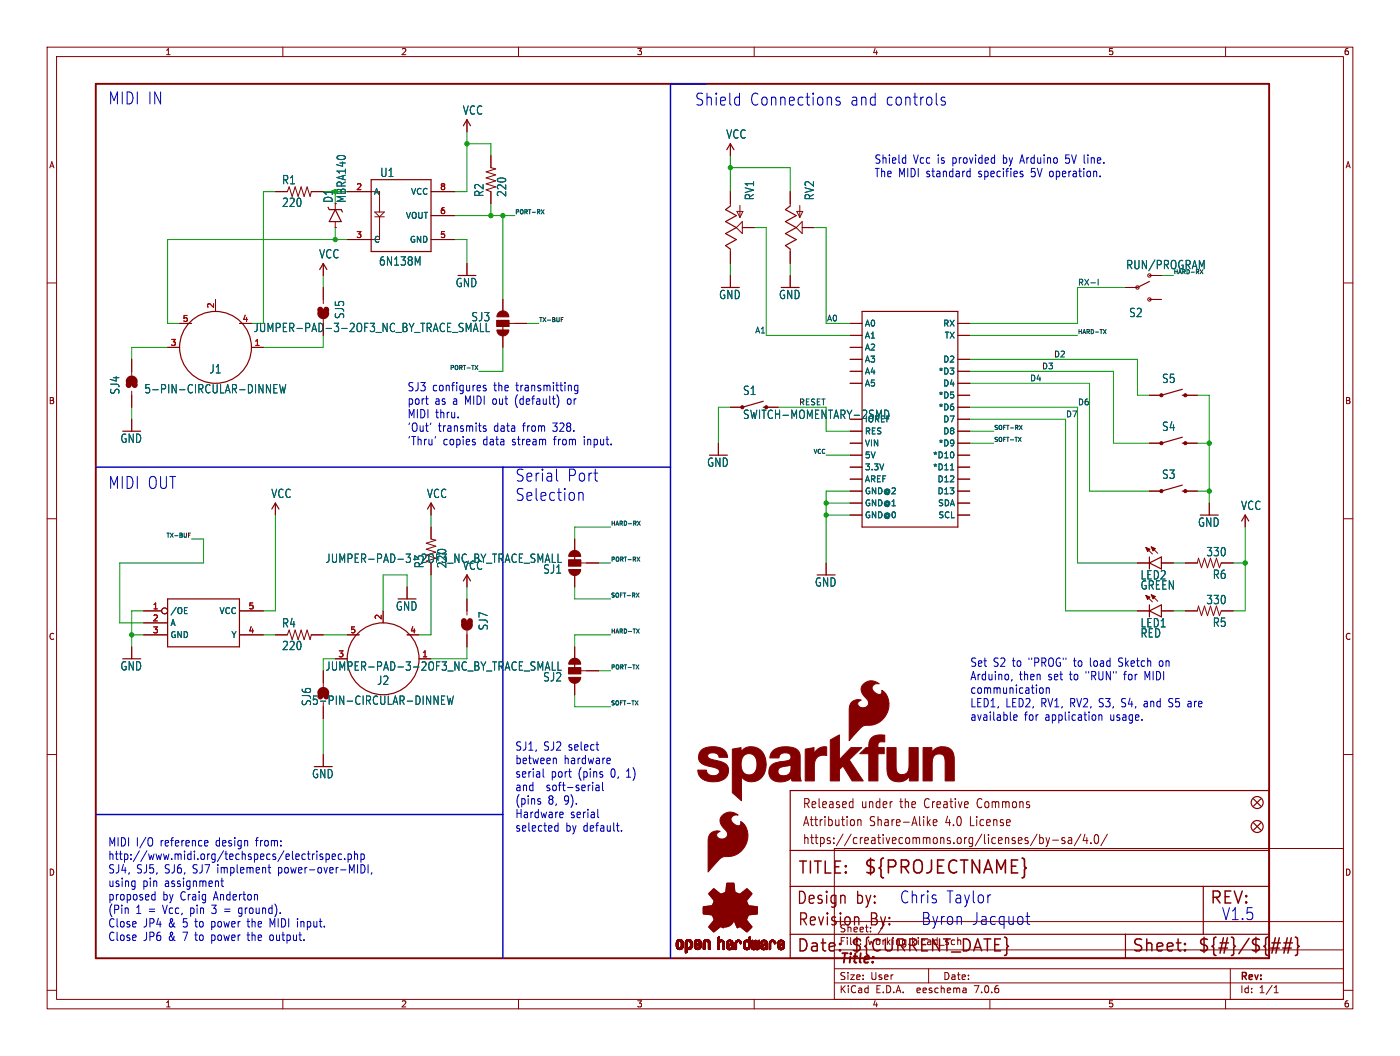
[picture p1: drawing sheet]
<svg xmlns="http://www.w3.org/2000/svg" width="297mm" height="224mm" viewBox="0 0 297 224" stroke-linecap="round" stroke-linejoin="round" font-family="sans-serif">
<defs><g id="words">
<text font-size="3.8" fill="#840000" x="183.1" y="185.7">${PROJECTNAME}</text>
<g font-size="3.5" fill="#0000c2">
<text x="22.9" y="22.4">MIDI IN</text>
<text x="147.3" y="22.6">Shield</text>
<text x="159" y="22.6">Connections</text>
<text x="180.3" y="22.6">and</text>
<text x="187.8" y="22.6">controls</text>
<text x="22.9" y="103.9">MIDI OUT</text>
<text x="109.2" y="102.3">Serial</text>
<text x="109.2" y="106.4">Selection</text>
<text x="120.2" y="102.3">Port</text>
<text x="190.8" y="191.8">Chris</text>
<text x="200.6" y="191.8">Taylor</text>
<text x="195.3" y="196.3">Byron</text>
<text x="206" y="196.3">Jacquot</text>
<text x="259.1" y="195.3">V1.5</text>
</g>
<g font-size="3.5" fill="#840000">
<text x="169.2" y="185.7">TITLE:</text>
<text x="168.9" y="192.1">Design</text>
<text x="169.2" y="196.6">Revision</text>
<text x="181.6" y="192.1">by:</text>
<text x="184.6" y="196.6">By:</text>
<text x="256.5" y="192.1">REV:</text>
<text x="168.9" y="202.2">Date:</text>
<text x="180.3" y="202.2">${CURRENT_DATE}</text>
<text x="240" y="202.2">Sheet:</text>
<text x="254" y="202.2">${#}/${##}</text>
</g>
<text font-size="2.8" fill="#840000" x="178" y="204.8">Title:</text>
<g font-size="2.7" fill="#840000">
<text x="170.2" y="171.7">Released</text>
<text x="182.7" y="171.7">under</text>
<text x="191.1" y="171.7">the</text>
<text x="196.5" y="171.7">Creative</text>
<text x="208" y="171.7">Commons</text>
<text x="170.2" y="175.5">Attribution</text>
<text x="170.2" y="179.3">https://creativecommons.org/licenses/by-sa/4.0/</text>
<text x="184.5" y="175.5">Share-Alike</text>
<text x="200.8" y="175.5">4.0</text>
<text x="206.2" y="175.5">License</text>
</g>
<g font-size="2.5" fill="#006464">
<text x="98.1" y="24.5">VCC</text>
<text x="154" y="29.6">VCC</text>
<text x="59.7" y="39.3">R1</text>
<text x="80.6" y="37.7">U1</text>
<text x="102.8" y="41.9" transform="rotate(-90 102.8 41.9)">R2</text>
<text x="107.6" y="41.9" transform="rotate(-90 107.6 41.9)">220</text>
<text x="59.7" y="44.1">220</text>
<text x="73.6" y="43.1" transform="rotate(-90 73.6 43.1)">MBRA140</text>
<text x="160.2" y="42.6" transform="rotate(-90 160.2 42.6)">RV1</text>
<text x="172.9" y="42.6" transform="rotate(-90 172.9 42.6)">RV2</text>
<text x="67.6" y="55">VCC</text>
<text x="80.3" y="56.5">6N138M</text>
<text x="238.8" y="57.3">RUN/PROGRAM</text>
<text x="96.6" y="61.1">GND</text>
<text x="152.5" y="63.6">GND</text>
<text x="165.2" y="63.6">GND</text>
<text x="73.2" y="67.7" transform="rotate(-90 73.2 67.7)">SJ5</text>
<text x="99.9" y="68.3">SJ3</text>
<text x="239.4" y="67.5">S2</text>
<text x="25.5" y="83.8" transform="rotate(-90 25.5 83.8)">SJ4</text>
<text x="30.5" y="83.6">5-PIN-CIRCULAR-DINNEW</text>
<text x="44.3" y="79.4">J1</text>
<text x="157.5" y="84">S1</text>
<text x="246.4" y="81.4">S5</text>
<text x="25.5" y="94.1">GND</text>
<text x="246.4" y="91.6">S4</text>
<text x="149.9" y="99.2">GND</text>
<text x="246.4" y="101.7">S3</text>
<text x="57.5" y="105.8">VCC</text>
<text x="90.5" y="105.8">VCC</text>
<text x="254.1" y="111.9">GND</text>
<text x="263.2" y="108.3">VCC</text>
<text x="68.9" y="119.6">JUMPER-PAD-3-2OF3_NC_BY_TRACE_SMALL</text>
<text x="255.8" y="118.2">330</text>
<text x="90.1" y="120.6" transform="rotate(-90 90.1 120.6)">R3</text>
<text x="94.9" y="120.6" transform="rotate(-90 94.9 120.6)">220</text>
<text x="98.1" y="121">VCC</text>
<text x="115.1" y="121.9">SJ1</text>
<text x="172.8" y="124.6">GND</text>
<text x="241.9" y="123.1">LED2</text>
<text x="241.9" y="125.2">GREEN</text>
<text x="257.2" y="123">R6</text>
<text x="83.9" y="129.7">GND</text>
<text x="255.8" y="128.3">330</text>
<text x="59.7" y="133.3">R4</text>
<text x="103.7" y="133.8" transform="rotate(-90 103.7 133.8)">SJ7</text>
<text x="241.9" y="133.2">LED1</text>
<text x="241.9" y="135.4">RED</text>
<text x="257.2" y="133.1">R5</text>
<text x="25.5" y="142.4">GND</text>
<text x="59.7" y="138.1">220</text>
<text x="68.9" y="142.4">JUMPER-PAD-3-2OF3_NC_BY_TRACE_SMALL</text>
<text x="66.1" y="149.7">5-PIN-CIRCULAR-DINNEW</text>
<text x="66.2" y="149.8" transform="rotate(-90 66.2 149.8)">SJ6</text>
<text x="79.9" y="145.4">J2</text>
<text x="115.1" y="144.7">SJ2</text>
<text x="66.1" y="165.2">GND</text>
</g>
<g font-size="2.5" fill="#0000c2">
<text x="185.4" y="35">Shield</text>
<text x="193.7" y="35">Vcc is provided</text>
<text x="213" y="35">by Arduino</text>
<text x="226.6" y="35">5V line.</text>
<text x="185.4" y="37.9">The MIDI standard</text>
<text x="207.7" y="37.9">specifies</text>
<text x="219" y="37.9">5V operation.</text>
<text x="86.4" y="83.3">SJ3 configures</text>
<text x="104.8" y="83.3">the</text>
<text x="109.6" y="83.3">transmitting</text>
<text x="86.4" y="86.1">port</text>
<text x="86.4" y="89">MIDI thru.</text>
<text x="92.2" y="86.1">as a MIDI out</text>
<text x="109.7" y="86.1">(default)</text>
<text x="120.9" y="86.1">or</text>
<text x="86.4" y="91.9">'Out'</text>
<text x="86.4" y="94.7">'Thru'</text>
<text x="92.9" y="91.9">transmits</text>
<text x="93.9" y="94.7">copies</text>
<text x="102.5" y="94.7">data</text>
<text x="104.8" y="91.9">data</text>
<text x="108.8" y="94.7">stream</text>
<text x="111.1" y="91.9">from</text>
<text x="117.6" y="91.9">328.</text>
<text x="117.8" y="94.7">from</text>
<text x="124.3" y="94.7">input.</text>
<text x="205.7" y="141.7">Set</text>
<text x="210.6" y="141.7">S2 to</text>
<text x="218.4" y="141.7">&quot;PROG&quot;</text>
<text x="228.1" y="141.7">to</text>
<text x="231.6" y="141.7">load</text>
<text x="237.8" y="141.7">Sketch</text>
<text x="246.6" y="141.7">on</text>
<text x="205.7" y="144.5">Arduino,</text>
<text x="205.7" y="147.4">communication</text>
<text x="216.2" y="144.5">then</text>
<text x="222.4" y="144.5">set</text>
<text x="227.1" y="144.5">to</text>
<text x="230.6" y="144.5">&quot;RUN&quot;</text>
<text x="238.9" y="144.5">for</text>
<text x="243.4" y="144.5">MIDI</text>
<text x="205.7" y="150.3">LED1, LED2, RV1, RV2, S3,</text>
<text x="205.7" y="153.1">available</text>
<text x="217.3" y="153.1">for</text>
<text x="221.7" y="153.1">application</text>
<text x="235.6" y="153.1">usage.</text>
<text x="238.3" y="150.3">S4,</text>
<text x="243.2" y="150.3">and</text>
<text x="248.6" y="150.3">S5 are</text>
<text x="109.2" y="159.5">SJ1,</text>
<text x="115.3" y="159.5">SJ2 select</text>
<text x="109.2" y="162.3">between</text>
<text x="109.2" y="165.2">serial</text>
<text x="116.9" y="165.2">port</text>
<text x="119.6" y="162.3">hardware</text>
<text x="122.7" y="165.2">(pins</text>
<text x="129.7" y="165.2">0, 1)</text>
<text x="109.2" y="168.1">and</text>
<text x="109.2" y="170.9">(pins</text>
<text x="109.2" y="173.8">Hardware</text>
<text x="115.9" y="168.1">soft-serial</text>
<text x="116.2" y="170.9">8, 9).</text>
<text x="121" y="173.8">serial</text>
<text x="22.9" y="179.8">MIDI I/O</text>
<text x="34" y="179.8">reference</text>
<text x="45.9" y="179.8">design</text>
<text x="54.6" y="179.8">from:</text>
<text x="109.2" y="176.6">selected</text>
<text x="120" y="176.6">by default.</text>
<text x="22.9" y="182.6">http://www.midi.org/techspecs/electrispec.php</text>
<text x="22.9" y="185.5">SJ4,</text>
<text x="28.9" y="185.5">SJ5,</text>
<text x="35" y="185.5">SJ6,</text>
<text x="41" y="185.5">SJ7 implement</text>
<text x="59.4" y="185.5">power-over-MIDI,</text>
<text x="22.9" y="188.4">using</text>
<text x="22.9" y="191.2">proposed</text>
<text x="30.2" y="188.4">pin</text>
<text x="34.5" y="191.2">by Craig</text>
<text x="35" y="188.4">assignment</text>
<text x="45.5" y="191.2">Anderton</text>
<text x="22.9" y="194.1">(Pin</text>
<text x="22.9" y="197">Close</text>
<text x="28.8" y="194.1">1 =</text>
<text x="30.4" y="197">JP4</text>
<text x="34.7" y="194.1">Vcc,</text>
<text x="35.8" y="197">&amp;</text>
<text x="38.9" y="197">5 to</text>
<text x="40.6" y="194.1">pin</text>
<text x="45.2" y="197">power</text>
<text x="45.4" y="194.1">3 =</text>
<text x="51.3" y="194.1">ground).</text>
<text x="53.1" y="197">the</text>
<text x="57.9" y="197">MIDI input.</text>
<text x="22.9" y="199.8">Close</text>
<text x="30.4" y="199.8">JP6</text>
<text x="35.8" y="199.8">&amp;</text>
<text x="38.9" y="199.8">7 to</text>
<text x="45.2" y="199.8">power</text>
<text x="53.1" y="199.8">the</text>
<text x="57.9" y="199.8">output.</text>
</g>
<text font-size="2.5" fill="#009600" x="70.8" y="43.1" transform="rotate(-90 70.8 43.1)">D1</text>
<g font-size="2.5" fill="#840000">
<text x="53.7" y="70.6">JUMPER-PAD-3-2OF3_NC_BY_TRACE_SMALL</text>
<text x="157.5" y="89">SWITCH-MOMENTARY-2SMD</text>
</g>
<g font-size="2.1" fill="#840000">
<text x="178" y="197.9">Sheet:</text>
<text x="186.2" y="197.9">/</text>
<text x="178" y="200.6">File:</text>
<text x="184.1" y="200.6">working.kicad_sch</text>
<text x="178" y="208">Size:</text>
<text x="184.7" y="208">User</text>
<text x="200" y="208">Date:</text>
<text x="263" y="208.2">Rev:</text>
<text x="178" y="210.8">KiCad</text>
<text x="185.7" y="210.8">E.D.A.</text>
<text x="194.6" y="210.8">eeschema</text>
<text x="207" y="210.8">7.0.6</text>
<text x="263" y="210.8">Id:</text>
<text x="267.1" y="210.8">1/1</text>
</g>
<g font-size="1.8" fill="#840000">
<text x="35" y="11.9">1</text>
<text x="85" y="11.9">2</text>
<text x="135" y="11.9">3</text>
<text x="185" y="11.9">4</text>
<text x="235" y="11.9">5</text>
<text x="285" y="11.9">6</text>
<text x="10.3" y="35.9">A</text>
<text x="285.3" y="35.9">A</text>
<text x="10.3" y="85.9">B</text>
<text x="285.3" y="85.9">B</text>
<text x="10.3" y="135.9">C</text>
<text x="285.3" y="135.9">C</text>
<text x="10.3" y="185.9">D</text>
<text x="285.3" y="185.9">D</text>
<text x="35" y="213.8">1</text>
<text x="85" y="213.8">2</text>
<text x="135" y="213.8">3</text>
<text x="185" y="213.8">4</text>
<text x="235" y="213.8">5</text>
<text x="285" y="213.8">6</text>
</g>
<g font-size="1.8" fill="#a90000">
<text x="75.5" y="40.4">2</text>
<text x="93.3" y="40.4">8</text>
<text x="93.3" y="45.5">6</text>
<text x="75.5" y="50.5">3</text>
<text x="93.3" y="50.5">5</text>
<text x="45.5" y="65.5" transform="rotate(-90 45.5 65.5)">2</text>
<text x="38.7" y="68.3">5</text>
<text x="51.4" y="68.3">4</text>
<text x="36.1" y="73.4">3</text>
<text x="53.9" y="73.4">1</text>
<text x="32.3" y="129.3">1</text>
<text x="32.3" y="131.8">2</text>
<text x="52.6" y="129.3">5</text>
<text x="81" y="131.5" transform="rotate(-90 81 131.5)">2</text>
<text x="32.3" y="134.4">3</text>
<text x="52.6" y="134.4">4</text>
<text x="74.2" y="134.4">5</text>
<text x="86.9" y="134.4">4</text>
<text x="71.7" y="139.4">3</text>
<text x="89.5" y="139.4">1</text>
</g>
<g font-size="1.8" fill="#006464">
<text x="79.2" y="41.5">A</text>
<text x="87.1" y="41.5">VCC</text>
<text x="86" y="46.6">VOUT</text>
<text x="79.2" y="51.7">C</text>
<text x="86.9" y="51.7">GND</text>
<text x="183.4" y="69.4">A0</text>
<text x="183.4" y="72">A1</text>
<text x="200" y="69.4">RX</text>
<text x="200.3" y="72">TX</text>
<text x="183.4" y="74.5">A2</text>
<text x="183.4" y="77.1">A3</text>
<text x="200" y="77.1">D2</text>
<text x="183.4" y="79.6">A4</text>
<text x="183.4" y="82.1">A5</text>
<text x="199" y="79.6">*D3</text>
<text x="200" y="82.1">D4</text>
<text x="183.4" y="89.8">IOREF</text>
<text x="199" y="84.7">*D5</text>
<text x="199" y="87.2">*D6</text>
<text x="200" y="89.8">D7</text>
<text x="183.4" y="92.3">RES</text>
<text x="183.4" y="94.8">VIN</text>
<text x="199" y="94.8">*D9</text>
<text x="200" y="92.3">D8</text>
<text x="183.4" y="99.9">3.3V</text>
<text x="183.4" y="97.4">5V</text>
<text x="197.8" y="97.4">*D10</text>
<text x="197.8" y="99.9">*D11</text>
<text x="183.4" y="102.5">AREF</text>
<text x="183.4" y="107.5">GND@1</text>
<text x="183.4" y="105">GND@2</text>
<text x="198.8" y="102.5">D12</text>
<text x="198.8" y="105">D13</text>
<text x="198.9" y="107.5">SDA</text>
<text x="183.4" y="110.1">GND@0</text>
<text x="199" y="110.1">SCL</text>
<text x="36.1" y="130.4">/OE</text>
<text x="46.5" y="130.4">VCC</text>
<text x="36.1" y="132.9">A</text>
<text x="36.1" y="135.5">GND</text>
<text x="49" y="135.5">Y</text>
</g>
<g font-size="1.7" fill="#0f0f0f">
<text x="228.6" y="60.6">RX-I</text>
<text x="160.1" y="70.8">A1</text>
<text x="175.3" y="68.2">A0</text>
<text x="223.5" y="75.9">D2</text>
<text x="218.4" y="80.9">D4</text>
<text x="221" y="78.4">D3</text>
<text x="169.4" y="86">RESET</text>
<text x="226.1" y="88.6">D7</text>
<text x="228.6" y="86">D6</text>
</g>
<g font-size="1.2" fill="#0f0f0f">
<text x="109.2" y="45.5">PORT-RX</text>
<text x="114.3" y="68.3">TX-BUF</text>
<text x="228.6" y="70.9">HARD-TX</text>
<text x="95.3" y="78.5">PORT-TX</text>
<text x="210.8" y="91.2">SOFT-RX</text>
<text x="210.8" y="93.7">SOFT-TX</text>
<text x="172.4" y="96.3">VCC</text>
<text x="129.5" y="111.5">HARD-RX</text>
<text x="35.2" y="114.1">TX-BUF</text>
<text x="129.5" y="119.1">PORT-RX</text>
<text x="129.5" y="126.8">SOFT-RX</text>
<text x="129.5" y="134.4">HARD-TX</text>
<text x="129.5" y="142">PORT-TX</text>
<text x="129.5" y="149.6">SOFT-TX</text>
</g>
<text font-size="1.2" fill="#006464" x="248.9" y="58.2">HARD-RX</text>
</g></defs>
<g fill="none" stroke="#840000" stroke-width=".21">
<path d="M10 10h277v203.9h-277zM12 12h273v199.9h-273zM60 10v2M110 10v2M160 10v2M210 10v2M260 10v2M99.1 25.4v2.5M104.1 33v2.6l1.1 .2-2.1 .6 2.1 .7-2.1 .6 2.1 .7-2.1 .6 2.1 .6-2.1 .7 1 .3v2.6M154.9 30.5v2.5M10 60h2M58.4 40.6h2.6l.3-1 .7 2.1 .6-2.1 .6 2.1 .7-2.1 .6 2.1 .7-2.1 .6 2.1 .2-1.1h2.6"/>
<path d="M68.6 55.9v2.5M71.1 48.3h.1M71.1 43.2v1.3M71.1 47v1.3M73.7 40.6h5M73.7 50.8h5M79.5 46h2M79.5 45h2l-1 1zM80.5 40.6v4.4M80.5 46v4.8M91.4 40.6h5.1M91.4 50.8h5.1"/>
<path d="M91.4 45.7h5.1M99.1 55.9v2.5M154.9 40.6v3.1M154.9 52.8v3.1M154.9 58.4v2.6M156.3 44.8h1.3l-.6 1.3zM157 43.6v2.5M157.5 48.3h2.5M157.5 47v2.5l-1.3-1.2zM167.6 40.6v3.1M167.6 52.8v3.1M167.6 58.4v2.6"/>
<path d="M168.9 48.3l1.3-1.3v2.5zM169 44.8h1.3l-.6 1.3zM169.7 43.6v2.5M170.2 48.3h2.5M243.8 58.4h2.6M285 60h2M27.9 76.2v3.4M35.6 73.7h2.5M38.1 68.6h2.5M45.7 63.5v2.5M50.8 68.6h2.5M53.3 73.7h2.6"/>
<path d="M68.6 61v3.4M68.6 67.7v.9M105.4 67.9h2.5v1.3h-2.5zM106.7 63.5v2.5M106.7 71.1v2.6M107.9 68.6h3.9M180.3 68.6h2.6M180.3 71.1h2.6M180.3 73.7h2.6M180.3 76.2h2.6M180.3 78.7h2.6M203.2 68.6h2.5"/>
<path d="M203.2 71.1h2.5M203.2 76.2h2.5M203.2 78.7h2.5M238.8 61h2.5M243.8 63.5h2.6M27.9 82.9v3.5M27.9 88.9v2.5M152.4 94v2.5M154.9 86.4h2.6M180.3 99.1h2.6M180.3 96.5h2.6M180.3 81.3h2.6"/>
<path d="M180.3 91.4h2.6M180.3 94h2.6M203.2 86.4h2.5M203.2 99.1h2.5M203.2 96.5h2.5M203.2 81.3h2.5M203.2 83.8h2.5M203.2 88.9h2.5M203.2 91.4h2.5M203.2 94h2.5M243.8 83.8h2.6M243.8 94h2.6"/>
<path d="M251.5 83.8h2.5M251.5 94h2.5M10 110h2M58.4 106.7v2.5M91.4 106.7v2.5M91.4 111.8v2.5l1.1 .3-2.1 .6 2.1 .6-2.1 .7 2.1 .6M91.4 119.4v2.5M120.6 118.7h2.6v1.3h-2.6zM121.9 114.3v2.5M123.2 119.4h3.8M175.3 119.4v2.5M180.3 101.6h2.6"/>
<path d="M180.3 104.1h2.6M180.3 109.2h2.6M180.3 106.7h2.6M203.2 101.6h2.5M203.2 104.1h2.5M203.2 109.2h2.5M203.2 106.7h2.5M241.3 119.4h2.5M243.1 116.1l1.4 1.4M243.8 104.1h2.6M244.2 116l1.4 1.3M246.4 119.4h2.5"/>
<path d="M251.5 119.4h2.5l.3-1 .6 2 .6-2 .7 2 .6-2 .6 2 .7-2 .6 2 .4-1h2.5M251.5 104.1h2.5M256.5 106.7v2.5M264.2 109.2v2.6M285 110h2M27.9 137.2v2.5M30.5 129.5h3.8M30.5 132.1h5.1M30.5 134.6h5.1M50.8 129.5h5.1M50.8 134.6h5.1M58.4 134.6h2.6l.3-1 .7 2 .6-2 .6 2 .7-2 .6 2 .7-2 .6 2 .2-1h2.6"/>
<path d="M71.1 139.7h2.6M73.7 134.6h2.5M81.3 129.5v2.6M86.4 124.5v2.5M86.4 134.6h2.5M88.9 139.7h2.5M99.1 121.9v2.6M99.1 127v3.4M99.1 133.7v3.5M121.9 121.9v2.6M121.9 137.2v2.5M241.3 129.5h2.5"/>
<path d="M243.1 126.2l1.4 1.4M244.2 126.1l1.4 1.4M246.4 129.5h2.5M251.5 129.5h2.5l.3-1 .6 2.1 .6-2.1 .7 2.1 .6-2.1 .6 2.1 .7-2.1 .6 2.1 .4-1.1h2.5M10 160h2M68.6 142.2v3.5M68.6 149.9v2.5M120.6 141.6h2.6v1.3h-2.6zM121.9 144.8v2.5M123.2 142.2h3.8M285 160h2M68.6 160v2.6"/>
<path d="M177 179.9h108v32h-108zM180.5 170l.4 .1M180.9 169.3v2M180.9 171.2l-.4 .1M181.2 174v.9M182 173.8v1.3M182 174l.2-.2 .4 .1 .1 1.2M196.9 174.4l.5 .7M197.4 173.8l-.7 .7M198 174.4l.8-.1-.1-.4-.5-.1-.2 .3 .1 .9h.6M220 176.9l-1.4 2.5M220.6 177v1.9"/>
<path d="M220.6 177.7l.4-.1 .3 .4-.1 .8h-.6M221.9 177.6l.4 1.3M222.3 178.9l-.4 .6M222.7 177.6l-.4 1.3M223.3 178.2h1.2M225.9 177.7l-.4-.1-.2 .3v.3l.6 .1v.5h-.6M226.7 177.7h.6l.1 1.2M227.4 178.1l-.6 .1a.4 .4 0 0 0-.2 .3 .4 .4 0 0 0 .2 .4l.6-.1M229.3 176.9l-1.4 2.5M230.2 176.9l-.4 1.4h1M230.6 177.6v1.3M231.4 178.7v.2"/>
<path d="M232.4 177.1l.3-.1a1.34 1.34 0 0 1 0 1.9h-.2a1.44 1.44 0 0 1-.1-1.8zM234.9 176.9l-1.4 2.5M177 195.4h108M10 210h2M60 211.9v2M110 211.9v2M160 211.9v2M177 208.4h108M177 205.4h108M177 201.4h108M197 205.4v3M204.9 209.6l.1 .9"/>
<path d="M205 210.4l-.2 .1M205 209.9h-.2M210 211.9v2M260 211.9v2M261 205.4v6.5M270.3 210.5h.9M270.3 209.4l.4-.4v1.5M285 210h2"/>
<circle cx="243.8" cy="58.4" r=".36"/>
<circle cx="241.3" cy="61" r=".36"/>
<circle cx="243.8" cy="63.5" r=".36"/>
<circle cx="34.9" cy="129.5" r=".63"/>
</g>
<g fill="none" stroke="#840000" stroke-width=".25">
<path d="M78.7 38.1h12.7v15.2h-12.7zM98.3 26.7l.8-1.3 .7 1.3M154.2 31.8l.7-1.3 .8 1.3M67.8 57.2l.8-1.3 .7 1.3M69.6 43.9l.2 .6h2.6l.2 .5M71.1 44.5l1.3 2.5h-2.6zM154.9 43.7l-1 .8 2.3 1.2-2.3 1.3 2.3 1.3-2.3 1.2 2.3 1.3-2.3 1.3 1 .7M167.6 43.7l-1 .8 2.3 1.2-2.3 1.3 2.3 1.3-2.3 1.2 2.3 1.3-2.3 1.3 1 .7M243.8 59.7l-2.5 1.3M106.7 68.6v2.5M182.9 66h20.3v45.8h-20.3zM161.9 85.1l-4.4 1.3"/>
<path d="M250.8 82.6l-4.4 1.2M250.8 83.8h.7M250.8 92.7l-4.4 1.3M250.8 94h.7M57.7 108l.7-1.3 .8 1.3M90.7 108l.7-1.3 .8 1.3M121.9 116.8v2.6M243.8 118.1v2.6M243.8 119.4l2.6-1.3v2.6zM250.8 102.9l-4.4 1.2M250.8 104.1h.7M263.4 110.5l.8-1.3 .7 1.3"/>
<path d="M35.6 127h15.2v10.2h-15.2zM98.3 123.2l.8-1.3 .7 1.3M121.9 139.7v2.5M243.8 128.3v2.5M243.8 129.5l2.6-1.2v2.5zM167.6 167.6h101.6v35.6h-101.6zM265.9 174.5l1.6 1.5M265.9 169.4l1.6 1.5M267.5 174.5l-1.6 1.5M267.5 169.4l-1.6 1.5M167.6 198.1h101.6M167.6 180.3h101.6"/>
<path d="M167.6 188h101.6M238.8 198.1v5.1M255.3 188v10.1"/>
<circle cx="45.7" cy="73.7" r="7.6"/>
<circle cx="81.3" cy="139.7" r="7.6"/>
<circle cx="266.7" cy="170.2" r="1.27"/>
<circle cx="266.7" cy="175.3" r="1.27"/>
</g>
<g fill="none" stroke="#840000" stroke-width=".32">
<path d="M269.8 199.9h1.8M271.4 198.9l-.7 3.2M272.4 199.9h1.8M273.1 198.9l-.7 3.2M273.9 198.9l-.7 3.2M274.8 198.7l.3 .2 .2 .2v1.2l.3 .4-.3 .3v1.2l-.2 .3-.3 .1M178.2 201.4l.1 .1-.1 .1M251.4 201.4l.1 .1-.1 .1M251.4 201.4l-.1 .1 .1 .1M251.4 200.1v.2M251.4 201.4v.2M251.4 200.1l.1 .1-.1 .1"/>
<path d="M251.4 200.1l-.1 .1 .1 .1M269.6 201h1.8M272.1 201h1.8"/>
</g>
<path d="M181.6 194.4h.3l.3 .4v1.3" fill="none" stroke="#840000" stroke-width=".27"/>
<g fill="#840000" stroke="#840000" stroke-width=".21">
<path d="M121 117.1a1.27 1.27 0 0 1 1.4-.3 1.27 1.27 0 0 1 .8 1.2h-2.6z"/>
<path d="M120.6 118.7h2.6v1.3h-2.6z"/>
<path d="M120.6 120.8h2.6a1.27 1.27 0 0 1-1.3 1.2 1.27 1.27 0 0 1-1.3-1.2z"/>
<path d="M160.6 162.1h1.9l-.4 2-1.7-.8z"/>
<path d="M176.1 156.9l2-1.1v5.3l2.4-2.6h2.3l-2.6 2.6 2.9 4.5h-2.3l-2-3.2-.7 .8v2.4h-2z"/>
<path d="M165.5 161.5l1.2-.1 .3 1-1.1 .2z"/>
<path d="M170.8 158.9l1.9-.4v1.3a2.34 2.34 0 0 1 2.7-1.4v1.8a2.13 2.13 0 0 0-2.6 2.6v2.8h-2z"/>
<path d="M188.2 158.5h1.9v2a7.9 7.9 0 0 0 .3 3.3 1.43 1.43 0 0 0 1.6 .3 1.43 1.43 0 0 0 .8-1.4l.1-4.2h1.9v7.1h-1.2a.52 .52 0 0 1-.6-.1 .52 .52 0 0 1-.1-.6v-.3a2.68 2.68 0 0 1-4.5 0l-.2-1.1z"/>
<path d="M195.8 158.5h1.2a.52 .52 0 0 1 .7 .1 .52 .52 0 0 1 0 .7v.2a2.68 2.68 0 0 1 4.5 .1l.2 1v5h-1.9v-2a7.9 7.9 0 0 0-.3-3.3 1.42 1.42 0 0 0-1.6-.3 1.42 1.42 0 0 0-.8 1.4v4.2h-2z"/>
<path d="M155.4 158.9l1.8-.4v.9a2.88 2.88 0 0 1 3-1 2.88 2.88 0 0 1 2.1 2.3l.2 1.4h-1.9a1.87 1.87 0 0 0-2.1-2.2 2.39 2.39 0 0 0-1.2 3 1.6 1.6 0 0 0 1.4 1.4 1.6 1.6 0 0 0 1.7-1l1.7 .8a2.81 2.81 0 0 1-4.8 .6v5.1l-1.9-1.7z"/>
<path d="M148.8 159.1a4.4 4.4 0 0 1 4.9 0l.6 .9 .1 .6h-1.9a1.39 1.39 0 0 0-2.3-.5 .88 .88 0 0 0 1 1 6.3 6.3 0 0 1 3 1.1 2.23 2.23 0 0 1-1.7 3.5 4 4 0 0 1-4.2-1.2l-.3-1.2h1.9a1.51 1.51 0 0 0 1.2 1.2 1.51 1.51 0 0 0 1.5-.7v-.4a4 4 0 0 0-2.6-1 1.9 1.9 0 0 1-1.7-1.2 1.9 1.9 0 0 1 .5-2.1z"/>
<path d="M184.9 156.4a4.3 4.3 0 0 1 2.8-.5l-.1 1.4a.95 .95 0 0 0-1.3 .9v.2a.62 .62 0 0 0 .8 .1h.5v1.3h-1.3v5.8h-2v-5.8h-1.9l.8-.8a.99 .99 0 0 1 1.1-.5v-.2a2.67 2.67 0 0 1 .6-1.9z"/>
<path d="M183.1 145.1a2.45 2.45 0 0 1 3.4-.1 1.05 1.05 0 0 0-1.4 .6 1.05 1.05 0 0 0 .7 1.4 .71 .71 0 0 0 .8 .3 .71 .71 0 0 0 .5-.8v-.1a4 4 0 0 1 .4 5.9 4.4 4.4 0 0 1-3.9 1.5 5.5 5.5 0 0 0-2.5 2.2l-.9 1.1v-6.4a1.94 1.94 0 0 1 2.5-2.2 .82 .82 0 0 0-.8 .9 .82 .82 0 0 0 1 .7 1.1 1.1 0 0 0 1.3-.6 1.1 1.1 0 0 0-.4-1.4 2.08 2.08 0 0 1-.7-3z"/>
<path d="M164 159.2a4.8 4.8 0 0 1 5.3 0 5.3 5.3 0 0 1 .4 3v2.3l.3 1.1h-1.4a.56 .56 0 0 1-.6-.1 .56 .56 0 0 1-.1-.6 3.3 3.3 0 0 1-4.4 .1 2.19 2.19 0 0 1-.1-2.4 2.19 2.19 0 0 1 2.1-1.1l.4 1.1a.96 .96 0 0 0-.9 1.2 .96 .96 0 0 0 1.2 .7 1.68 1.68 0 0 0 1.6-2v-.4l-.8 .3-.3-1a.91 .91 0 0 0 1.1-1 .91 .91 0 0 0-1.3-.8 1.09 1.09 0 0 0-1.2 1.1h-2l.2-.9z"/>
<path d="M105.4 70h2.5a1.27 1.27 0 0 1-1.2 1.2 1.27 1.27 0 0 1-1.3-1.2z"/>
<path d="M105.4 67.9h2.5v1.3h-2.5z"/>
<path d="M105.8 66.3a1.27 1.27 0 0 1 1.4-.3 1.27 1.27 0 0 1 .7 1.2h-2.5z"/>
<path d="M244.2 116l.9 .3-.5 .5z"/>
<path d="M243.1 116.1l.9 .4-.5 .5z"/>
<path d="M143.5 200.7h.4z"/>
<path d="M143.5 200.6l.4 .1z"/>
<path d="M143.5 200.6h.4z"/>
<path d="M143.5 200.5l.4 .1z"/>
<path d="M143.5 200.5h.4z"/>
<path d="M143.5 200.4l.4 .1z"/>
<path d="M143.5 200.4h.4z"/>
<path d="M143.5 200.3l.4 .1z"/>
<path d="M143.5 200.3h.4z"/>
<path d="M143.5 200.2l.4 .1z"/>
<path d="M143.5 200.2h.4z"/>
<path d="M143.5 200.1l.4 .1z"/>
<path d="M143.5 200.1h.4z"/>
<path d="M143.5 200l.4 .1z"/>
<path d="M143.5 200h.4z"/>
<path d="M143.5 199.9l.4 .1z"/>
<path d="M143.5 199.9h.4z"/>
<path d="M143.5 199.8l.4 .1z"/>
<path d="M143.5 199.8h.4z"/>
<path d="M143.5 200.8h.5z"/>
<path d="M143.5 200.8h.4z"/>
<path d="M143.5 200.7l.4 .1z"/>
<path d="M143.5 199.7l.4 .1z"/>
<path d="M143.5 200.9h.5z"/>
<path d="M143.5 200.8l.5 .1z"/>
<path d="M143.5 199.7h.4z"/>
<path d="M143.5 199.7h.5z"/>
<path d="M143.5 200.9h.6z"/>
<path d="M143.5 199.6l.6 .1z"/>
<path d="M143.6 200.9l.5 .1z"/>
<path d="M143.6 199.6h.5z"/>
<path d="M143.6 201h1.3z"/>
<path d="M143.6 201h.6z"/>
<path d="M143.6 199.6h1.2z"/>
<path d="M143.6 201h1.2z"/>
<path d="M143.6 199.5l1.2 .1z"/>
<path d="M143.6 201l1.2 .1z"/>
<path d="M143.6 199.5h1.2z"/>
<path d="M143.6 201.1h1.2z"/>
<path d="M143.7 201.1h1.1z"/>
<path d="M143.7 199.5h1.1z"/>
<path d="M143.7 201.1h1z"/>
<path d="M143.7 199.4l1 .1z"/>
<path d="M143.7 201.1l1 .1z"/>
<path d="M143.7 199.4h1z"/>
<path d="M143.7 201.2h1z"/>
<path d="M143.8 201.2h.9z"/>
<path d="M143.8 199.4h.9z"/>
<path d="M143.8 201.2h.8z"/>
<path d="M143.8 199.4h.8z"/>
<path d="M143.8 199.3l.8 .1z"/>
<path d="M143.8 199.3h.8z"/>
<path d="M143.8 201.2l.8 .1z"/>
<path d="M143.8 201.3h.8z"/>
<path d="M143.9 199.3h.7z"/>
<path d="M143.9 201.3h.7z"/>
<path d="M143.9 201.3h.6z"/>
<path d="M143.9 199.3h.6z"/>
<path d="M144 199.3h.4z"/>
<path d="M144 201.3h.4z"/>
<path d="M144 199.2l.4 .1z"/>
<path d="M144.1 199.2h.3z"/>
<path d="M144.1 201.3l.2 .1z"/>
<path d="M144.1 201.4h.2z"/>
<path d="M144.1 199.2h.2z"/>
<path d="M144.3 199.6h.6z"/>
<path d="M144.3 201h.6z"/>
<path d="M144.3 200.9l.6 .1z"/>
<path d="M144.3 200.9h.6z"/>
<path d="M144.3 199.6l.6 .1z"/>
<path d="M144.4 200.9h.5z"/>
<path d="M144.4 199.7h.5z"/>
<path d="M144.5 200.8l.4 .1z"/>
<path d="M144.5 199.7h.4z"/>
<path d="M144.5 200.8h.4z"/>
<path d="M144.5 199.7l.4 .1z"/>
<path d="M144.5 199.8h.4z"/>
<path d="M144.5 200.7l.4 .1z"/>
<path d="M144.5 200.7h.4z"/>
<path d="M144.5 199.9h.4z"/>
<path d="M144.5 199.8l.4 .1z"/>
<path d="M144.5 200.6l.4 .1z"/>
<path d="M144.5 200.6h.4z"/>
<path d="M144.5 200.5l.4 .1z"/>
<path d="M144.5 200.5h.4z"/>
<path d="M144.5 200.4l.4 .1z"/>
<path d="M144.5 200.4h.4z"/>
<path d="M144.5 200.3l.4 .1z"/>
<path d="M144.5 200.3h.4z"/>
<path d="M144.5 200.2l.4 .1z"/>
<path d="M144.5 200.2h.4z"/>
<path d="M144.5 200.1l.4 .1z"/>
<path d="M144.5 200.1h.4z"/>
<path d="M144.5 200l.4 .1z"/>
<path d="M144.5 200h.4z"/>
<path d="M144.5 199.9l.4 .1z"/>
<path d="M145.4 202h.2z"/>
<path d="M145.4 202h.3z"/>
<path d="M145.4 201.9l.3 .1z"/>
<path d="M145.4 201.9h.3z"/>
<path d="M145.4 201.9h.4z"/>
<path d="M145.4 201.8l.4 .1z"/>
<path d="M145.4 201.8h.4z"/>
<path d="M145.4 201.7l.4 .1z"/>
<path d="M145.4 201.7h.4z"/>
<path d="M145.4 201.6l.4 .1z"/>
<path d="M145.4 201.6h.4z"/>
<path d="M145.4 201.5l.4 .1z"/>
<path d="M145.4 201.5h.4z"/>
<path d="M145.4 201.4l.4 .1z"/>
<path d="M145.4 201.4h.4z"/>
<path d="M145.4 201.3l.4 .1z"/>
<path d="M145.4 201.3h.4z"/>
<path d="M145.4 201.3h1z"/>
<path d="M145.4 201.3h1.1z"/>
<path d="M145.4 201.2l1.1 .1z"/>
<path d="M145.4 201.2h1.1z"/>
<path d="M145.4 201.2h1.2z"/>
<path d="M145.4 201.1l1.2 .1z"/>
<path d="M145.4 201.1h1.2z"/>
<path d="M145.4 201.1h1.3z"/>
<path d="M145.4 201l1.3 .1z"/>
<path d="M145.4 201h1.3z"/>
<path d="M145.4 201h1.4z"/>
<path d="M145.4 201h.7z"/>
<path d="M145.4 200.9l.6 .1z"/>
<path d="M145.4 200.9h.6z"/>
<path d="M145.4 200.9h.5z"/>
<path d="M145.4 200.8l.5 .1z"/>
<path d="M145.4 200.8h.5z"/>
<path d="M145.4 200.8h.4z"/>
<path d="M145.4 200.7l.4 .1z"/>
<path d="M145.4 200.7h.4z"/>
<path d="M145.4 200.6l.4 .1z"/>
<path d="M145.4 200.6h.4z"/>
<path d="M145.4 200.5l.4 .1z"/>
<path d="M145.4 200.5h.4z"/>
<path d="M145.4 200.4l.4 .1z"/>
<path d="M145.4 200.4h.4z"/>
<path d="M145.4 200.3l.4 .1z"/>
<path d="M145.4 200.3h.4z"/>
<path d="M145.4 200.2l.4 .1z"/>
<path d="M145.4 200.2h.4z"/>
<path d="M145.4 200.1l.4 .1z"/>
<path d="M145.4 200.1h.4z"/>
<path d="M145.4 200l.4 .1z"/>
<path d="M145.4 200h.4z"/>
<path d="M145.4 199.9l.4 .1z"/>
<path d="M145.4 199.9h.4z"/>
<path d="M145.4 199.8l.4 .1z"/>
<path d="M145.4 199.8h.4z"/>
<path d="M145.4 199.8h.5z"/>
<path d="M145.4 202h.1z"/>
<path d="M145.4 199.7l.5 .1z"/>
<path d="M145.4 199.7h.5z"/>
<path d="M145.4 199.7h.6z"/>
<path d="M145.5 199.7h.5z"/>
<path d="M145.5 199.6l.5 .1z"/>
<path d="M145.5 199.6h.5z"/>
<path d="M145.5 199.6h1.3z"/>
<path d="M145.5 199.6h1.2z"/>
<path d="M145.5 199.5l1.2 .1z"/>
<path d="M145.5 199.5h1.2z"/>
<path d="M145.6 199.5h1.1z"/>
<path d="M145.6 199.4l1.1 .1z"/>
<path d="M145.6 199.4h1z"/>
<path d="M145.7 199.4h.9z"/>
<path d="M145.7 199.3l.8 .1z"/>
<path d="M145.7 199.3h.8z"/>
<path d="M145.8 199.3h.7z"/>
<path d="M145.8 199.3h.6z"/>
<path d="M145.9 201.3h.5z"/>
<path d="M145.9 199.3h.5z"/>
<path d="M145.9 201.3h.4z"/>
<path d="M145.9 199.3h.4z"/>
<path d="M145.9 199.2l.4 .1z"/>
<path d="M146 201.3h.3z"/>
<path d="M146 199.2h.3z"/>
<path d="M146 201.3l.3 .1z"/>
<path d="M146 199.2h.2z"/>
<path d="M146 201.4h.2z"/>
<path d="M146.2 199.6h.6z"/>
<path d="M146.2 201h.6z"/>
<path d="M146.2 200.9l.6 .1z"/>
<path d="M146.3 200.9h.5z"/>
<path d="M146.3 199.6l.5 .1z"/>
<path d="M146.3 199.7h.5z"/>
<path d="M146.4 200.9h.4z"/>
<path d="M146.4 199.7h.4z"/>
<path d="M146.4 200.8l.4 .1z"/>
<path d="M146.4 200.8h.4z"/>
<path d="M146.4 199.7l.4 .1z"/>
<path d="M146.4 199.8h.4z"/>
<path d="M146.4 200.8h.5z"/>
<path d="M146.4 199.8h.5z"/>
<path d="M146.5 200.7l.4 .1z"/>
<path d="M146.5 200.7h.4z"/>
<path d="M146.5 199.8l.4 .1z"/>
<path d="M146.5 199.8h.4z"/>
<path d="M146.5 199.9h.4z"/>
<path d="M146.5 200.6l.4 .1z"/>
<path d="M146.5 200.6h.4z"/>
<path d="M146.5 200.5l.4 .1z"/>
<path d="M146.5 200.5h.4z"/>
<path d="M146.5 200.4l.4 .1z"/>
<path d="M146.5 200.4h.4z"/>
<path d="M146.5 200.3l.4 .1z"/>
<path d="M146.5 200.3h.4z"/>
<path d="M146.5 200.2l.4 .1z"/>
<path d="M146.5 200.2h.4z"/>
<path d="M146.5 200.1l.4 .1z"/>
<path d="M146.5 200.1h.4z"/>
<path d="M146.5 200l.4 .1z"/>
<path d="M146.5 200h.4z"/>
<path d="M146.5 199.9l.4 .1z"/>
<path d="M147.3 200.8h.4z"/>
<path d="M147.3 200.7l.4 .1z"/>
<path d="M147.3 200.7h.4z"/>
<path d="M147.3 200.6l.4 .1z"/>
<path d="M147.3 200.6h.4z"/>
<path d="M147.3 200.6h.5z"/>
<path d="M147.3 200.6h.6z"/>
<path d="M147.3 200.5l.6 .1z"/>
<path d="M147.3 200.5h.6z"/>
<path d="M147.3 200.5h.7z"/>
<path d="M147.3 200.5h.8z"/>
<path d="M147.3 200.4l.8 .1z"/>
<path d="M147.3 200.4h.9z"/>
<path d="M147.3 200.4h1z"/>
<path d="M147.3 200.3l1 .1z"/>
<path d="M147.3 200.3h1.1z"/>
<path d="M147.3 200.3h1.2z"/>
<path d="M147.3 200.2l1.3 .1z"/>
<path d="M147.3 200.2h1.3z"/>
<path d="M147.3 200.2h1.4z"/>
<path d="M147.3 200.2h.4z"/>
<path d="M147.3 200.1l.4 .1z"/>
<path d="M147.3 200.1h.4z"/>
<path d="M147.3 200l.4 .1z"/>
<path d="M147.3 200h.4z"/>
<path d="M147.3 199.9l.4 .1z"/>
<path d="M147.3 199.9h.4z"/>
<path d="M147.3 199.8l.4 .1z"/>
<path d="M147.3 199.8h.4z"/>
<path d="M147.3 200.9h.5z"/>
<path d="M147.3 200.8l.5 .1z"/>
<path d="M147.3 200.8h.5z"/>
<path d="M147.3 199.8h.5z"/>
<path d="M147.3 199.7l.5 .1z"/>
<path d="M147.3 199.7h.5z"/>
<path d="M147.4 200.9h.5z"/>
<path d="M147.4 199.7h.4z"/>
<path d="M147.4 199.7h.5z"/>
<path d="M147.4 200.9l.5 .1z"/>
<path d="M147.4 199.6l.5 .1z"/>
<path d="M147.4 199.6h.5z"/>
<path d="M147.4 201h1.3z"/>
<path d="M147.4 201h.6z"/>
<path d="M147.4 199.6h.6z"/>
<path d="M147.4 199.6h1.3z"/>
<path d="M147.4 201h1.2z"/>
<path d="M147.4 199.5l1.3 .1z"/>
<path d="M147.4 199.5h1.2z"/>
<path d="M147.4 201l1.2 .1z"/>
<path d="M147.5 201.1h1.1z"/>
<path d="M147.5 199.5h1.1z"/>
<path d="M147.5 199.4l1.1 .1z"/>
<path d="M147.5 201.1h1z"/>
<path d="M147.5 201.1l1 .1z"/>
<path d="M147.5 199.4h1.1z"/>
<path d="M147.5 201.2h1z"/>
<path d="M147.5 199.4h1z"/>
<path d="M147.6 201.2h.9z"/>
<path d="M147.6 199.4h.9z"/>
<path d="M147.6 201.2h.8z"/>
<path d="M147.6 199.3l.8 .1z"/>
<path d="M147.6 201.2l.8 .1z"/>
<path d="M147.6 199.3h.8z"/>
<path d="M147.7 201.3h.7z"/>
<path d="M147.7 199.3h.7z"/>
<path d="M147.7 199.3h.6z"/>
<path d="M147.7 201.3h.6z"/>
<path d="M147.8 199.3h.5z"/>
<path d="M147.8 201.3h.5z"/>
<path d="M147.8 200.2h.9z"/>
<path d="M147.8 200.1l.9 .1z"/>
<path d="M147.8 199.3h.4z"/>
<path d="M147.8 201.3h.4z"/>
<path d="M147.8 200.1h.9z"/>
<path d="M147.9 199.2l.3 .1z"/>
<path d="M147.9 201.3h.3z"/>
<path d="M147.9 201.3l.3 .1z"/>
<path d="M147.9 200.1h.8z"/>
<path d="M147.9 199.2h.3z"/>
<path d="M147.9 201.4h.2z"/>
<path d="M147.9 199.2h.2z"/>
<path d="M148 200.1h.7z"/>
<path d="M148.1 200l.6 .1z"/>
<path d="M148.1 200h.6z"/>
<path d="M148.1 199.6h.6z"/>
<path d="M148.1 201h.6z"/>
<path d="M148.2 200.9l.5 .1z"/>
<path d="M148.2 200h.5z"/>
<path d="M148.2 200.9h.5z"/>
<path d="M148.2 199.6l.5 .1z"/>
<path d="M148.2 199.7h.5z"/>
<path d="M148.3 200.9h.4z"/>
<path d="M148.3 199.7h.4z"/>
<path d="M148.3 200h.4z"/>
<path d="M148.3 199.7l.4 .1z"/>
<path d="M148.3 200.8l.4 .1z"/>
<path d="M148.3 199.8h.4z"/>
<path d="M148.3 200.8h.4z"/>
<path d="M148.3 199.9l.4 .1z"/>
<path d="M148.3 199.9h.4z"/>
<path d="M148.3 199.8l.4 .1z"/>
<path d="M148.4 200.7l.3 .1z"/>
<path d="M148.4 200.7h.3z"/>
<path d="M148.4 200.6l.3 .1z"/>
<path d="M148.4 200.6h.3z"/>
<path d="M148.4 200.5l.3 .1z"/>
<path d="M148.5 200.5h.2z"/>
<path d="M148.6 200.5h.1z"/>
<path d="M149.2 201.3h.3z"/>
<path d="M149.2 201.2l.3 .1z"/>
<path d="M149.2 201.2h.3z"/>
<path d="M149.2 201.2h.4z"/>
<path d="M149.2 201.1l.4 .1z"/>
<path d="M149.2 201.1h.4z"/>
<path d="M149.2 201l.4 .1z"/>
<path d="M149.2 201h.4z"/>
<path d="M149.2 200.9l.4 .1z"/>
<path d="M149.2 200.9h.4z"/>
<path d="M149.2 200.8l.4 .1z"/>
<path d="M149.2 200.8h.4z"/>
<path d="M149.2 200.7l.4 .1z"/>
<path d="M149.2 200.7h.4z"/>
<path d="M149.2 200.6l.4 .1z"/>
<path d="M149.2 200.6h.4z"/>
<path d="M149.2 200.5l.4 .1z"/>
<path d="M149.2 200.5h.4z"/>
<path d="M149.2 200.4l.4 .1z"/>
<path d="M149.2 200.4h.4z"/>
<path d="M149.2 200.3l.4 .1z"/>
<path d="M149.2 200.3h.4z"/>
<path d="M149.2 200.2l.4 .1z"/>
<path d="M149.2 200.2h.4z"/>
<path d="M149.2 200.1l.4 .1z"/>
<path d="M149.2 200.1h.4z"/>
<path d="M149.2 200l.4 .1z"/>
<path d="M149.2 200h.4z"/>
<path d="M149.2 199.9l.4 .1z"/>
<path d="M149.2 199.9h.4z"/>
<path d="M149.2 199.8l.4 .1z"/>
<path d="M149.2 201.3h.2z"/>
<path d="M149.2 199.8h.4z"/>
<path d="M149.2 199.8h.5z"/>
<path d="M149.3 199.7l.4 .1z"/>
<path d="M149.3 199.7h.4z"/>
<path d="M149.3 199.7h.5z"/>
<path d="M149.3 199.6l.5 .1z"/>
<path d="M149.3 199.6h.5z"/>
<path d="M149.3 199.6h.6z"/>
<path d="M149.3 199.6h1.3z"/>
<path d="M149.3 199.5l1.3 .1z"/>
<path d="M149.3 199.5h1.3z"/>
<path d="M149.3 199.5h1.2z"/>
<path d="M149.4 199.5h1.1z"/>
<path d="M149.4 199.4l1.1 .1z"/>
<path d="M149.4 199.4h1.1z"/>
<path d="M149.5 199.4h.9z"/>
<path d="M149.5 199.3l.9 .1z"/>
<path d="M149.5 199.3h.8z"/>
<path d="M149.6 199.3h.7z"/>
<path d="M149.6 199.3h.6z"/>
<path d="M149.7 199.3h.5z"/>
<path d="M149.8 199.2l.3 .1z"/>
<path d="M149.8 199.2h.3z"/>
<path d="M149.9 199.2h.2z"/>
<path d="M150 199.6h.6z"/>
<path d="M150.1 199.6h.5z"/>
<path d="M150.1 199.6l.5 .1z"/>
<path d="M150.1 199.7h.5z"/>
<path d="M150.2 199.7h.4z"/>
<path d="M150.2 199.7l.5 .1z"/>
<path d="M150.2 199.7h.5z"/>
<path d="M150.2 199.8h.5z"/>
<path d="M150.3 199.8h.4z"/>
<path d="M150.3 199.8l.4 .1z"/>
<path d="M150.3 201.3h.3z"/>
<path d="M150.3 201.2l.3 .1z"/>
<path d="M150.3 201.2h.3z"/>
<path d="M150.3 201.2h.4z"/>
<path d="M150.3 201.1l.4 .1z"/>
<path d="M150.3 201.1h.4z"/>
<path d="M150.3 201l.4 .1z"/>
<path d="M150.3 201h.4z"/>
<path d="M150.3 200.9l.4 .1z"/>
<path d="M150.3 200.9h.4z"/>
<path d="M150.3 200.8l.4 .1z"/>
<path d="M150.3 200.8h.4z"/>
<path d="M150.3 200.7l.4 .1z"/>
<path d="M150.3 200.7h.4z"/>
<path d="M150.3 200.6l.4 .1z"/>
<path d="M150.3 200.6h.4z"/>
<path d="M150.3 200.5l.4 .1z"/>
<path d="M150.3 200.5h.4z"/>
<path d="M150.3 200.4l.4 .1z"/>
<path d="M150.3 200.4h.4z"/>
<path d="M150.3 200.3l.4 .1z"/>
<path d="M150.3 200.3h.4z"/>
<path d="M150.3 200.2l.4 .1z"/>
<path d="M150.3 200.2h.4z"/>
<path d="M150.3 200.1l.4 .1z"/>
<path d="M150.3 200.1h.4z"/>
<path d="M150.3 200l.4 .1z"/>
<path d="M150.3 200h.4z"/>
<path d="M150.3 199.9l.4 .1z"/>
<path d="M150.3 199.9h.4z"/>
<path d="M150.3 201.3h.2z"/>
<path d="M152.3 201.3h.2z"/>
<path d="M152.3 198.9h.3z"/>
<path d="M152.3 201.3h.3z"/>
<path d="M152.3 201.2l.3 .1z"/>
<path d="M152.3 201.2h.3z"/>
<path d="M152.3 201.1l.3 .1z"/>
<path d="M152.3 201.1h.3z"/>
<path d="M152.3 201l.3 .1z"/>
<path d="M152.3 201h.3z"/>
<path d="M152.3 200.9l.3 .1z"/>
<path d="M152.3 200.9h.3z"/>
<path d="M152.3 200.8l.3 .1z"/>
<path d="M152.3 200.8h.3z"/>
<path d="M152.3 200.7l.3 .1z"/>
<path d="M152.3 200.7h.3z"/>
<path d="M152.3 200.6l.3 .1z"/>
<path d="M152.3 200.6h.3z"/>
<path d="M152.3 200.5l.3 .1z"/>
<path d="M152.3 200.5h.3z"/>
<path d="M152.3 200.4l.3 .1z"/>
<path d="M152.3 200.4h.3z"/>
<path d="M152.3 200.3l.3 .1z"/>
<path d="M152.3 200.3h.3z"/>
<path d="M152.3 200.2l.3 .1z"/>
<path d="M152.3 200.2h.3z"/>
<path d="M152.3 200.1l.3 .1z"/>
<path d="M152.3 200.1h.3z"/>
<path d="M152.3 200l.3 .1z"/>
<path d="M152.3 200h.3z"/>
<path d="M152.3 199.9l.3 .1z"/>
<path d="M152.3 199.9h.3z"/>
<path d="M152.3 199.9h.4z"/>
<path d="M152.3 199.8l.4 .1z"/>
<path d="M152.3 199.8h.4z"/>
<path d="M152.3 199.7l.5 .1z"/>
<path d="M152.3 199.7h.5z"/>
<path d="M152.3 199.7h.6z"/>
<path d="M152.3 199.6l.7 .1z"/>
<path d="M152.3 199.6h1.3z"/>
<path d="M152.3 199.6h1.2z"/>
<path d="M152.3 199.5l1.2 .1z"/>
<path d="M152.3 199.5h1.2z"/>
<path d="M152.3 199.5h1.1z"/>
<path d="M152.3 199.4l1.1 .1z"/>
<path d="M152.3 199.4h1z"/>
<path d="M152.3 199.4h.3z"/>
<path d="M152.3 199.3l.3 .1z"/>
<path d="M152.3 199.3h.3z"/>
<path d="M152.3 199.2l.3 .1z"/>
<path d="M152.3 199.2h.3z"/>
<path d="M152.3 199.1l.3 .1z"/>
<path d="M152.3 199.1h.3z"/>
<path d="M152.3 199l.3 .1z"/>
<path d="M152.3 199h.3z"/>
<path d="M152.3 198.9l.3 .1z"/>
<path d="M152.3 198.8l.3 .1z"/>
<path d="M152.3 198.8h.3z"/>
<path d="M152.4 198.8h.2z"/>
<path d="M152.4 198.7l.2 .1z"/>
<path d="M152.4 198.7h.2z"/>
<path d="M152.5 198.7h.1z"/>
<path d="M152.7 199.4h.6z"/>
<path d="M152.8 199.4h.5z"/>
<path d="M152.8 199.4h.4z"/>
<path d="M153.1 199.6l.5 .1z"/>
<path d="M153.1 199.7h.5z"/>
<path d="M153.2 199.7h.4z"/>
<path d="M153.3 199.7h.3z"/>
<path d="M153.3 199.7l.3 .1z"/>
<path d="M153.3 199.8h.4z"/>
<path d="M153.3 199.8l.4 .1z"/>
<path d="M153.4 199.9h.3z"/>
<path d="M153.4 200h.3z"/>
<path d="M153.4 199.9l.3 .1z"/>
<path d="M153.4 201.3h.1z"/>
<path d="M153.4 201.3h.2z"/>
<path d="M153.4 201.3h.3z"/>
<path d="M153.4 201.2l.3 .1z"/>
<path d="M153.4 201.2h.3z"/>
<path d="M153.4 201.1l.3 .1z"/>
<path d="M153.4 201.1h.3z"/>
<path d="M153.4 201l.3 .1z"/>
<path d="M153.4 201h.3z"/>
<path d="M153.4 200.9l.3 .1z"/>
<path d="M153.4 200.9h.3z"/>
<path d="M153.4 200.8l.3 .1z"/>
<path d="M153.4 200.8h.3z"/>
<path d="M153.4 200.7l.3 .1z"/>
<path d="M153.4 200.7h.3z"/>
<path d="M153.4 200.6l.3 .1z"/>
<path d="M153.4 200.6h.3z"/>
<path d="M153.4 200.5l.3 .1z"/>
<path d="M153.4 200.5h.3z"/>
<path d="M153.4 200.4l.3 .1z"/>
<path d="M153.4 200.4h.3z"/>
<path d="M153.4 200.3l.3 .1z"/>
<path d="M153.4 200.3h.3z"/>
<path d="M153.4 200.2l.3 .1z"/>
<path d="M153.4 200.2h.3z"/>
<path d="M153.4 200.1l.3 .1z"/>
<path d="M153.4 200.1h.3z"/>
<path d="M153.4 200l.3 .1z"/>
<path d="M154.1 200.9h.4z"/>
<path d="M154.1 200.9h.3z"/>
<path d="M154.1 200.8l.3 .1z"/>
<path d="M154.1 200.8h.3z"/>
<path d="M154.1 200.8h.4z"/>
<path d="M154.1 200.1h.2z"/>
<path d="M154.1 200.1h.3z"/>
<path d="M154.1 200l.3 .1z"/>
<path d="M154.1 200h.3z"/>
<path d="M154.2 201h.3z"/>
<path d="M154.2 200.9l.3 .1z"/>
<path d="M154.2 200.9h.3z"/>
<path d="M154.2 200.7l.3 .1z"/>
<path d="M154.2 200.7h.3z"/>
<path d="M154.2 200.1h.1z"/>
<path d="M154.2 200h.2z"/>
<path d="M154.2 199.9l.2 .1z"/>
<path d="M154.2 199.9h.2z"/>
<path d="M154.2 200.6l.4 .1z"/>
<path d="M154.2 199.9h.3z"/>
<path d="M154.2 199.8l.3 .1z"/>
<path d="M154.2 201.1h.4z"/>
<path d="M154.2 201l.4 .1z"/>
<path d="M154.2 200.6h.4z"/>
<path d="M154.2 200.6h.5z"/>
<path d="M154.2 199.8h.3z"/>
<path d="M154.2 201.1h.8z"/>
<path d="M154.2 201.1h.5z"/>
<path d="M154.2 199.8h.4z"/>
<path d="M154.2 200.6h.6z"/>
<path d="M154.2 199.7l.4 .1z"/>
<path d="M154.2 199.7h.4z"/>
<path d="M154.2 200.5l.6 .1z"/>
<path d="M154.2 201.1l.8 .1z"/>
<path d="M154.2 200.5h.6z"/>
<path d="M154.3 201.2h.7z"/>
<path d="M154.3 200.5h.6z"/>
<path d="M154.3 199.7h.3z"/>
<path d="M154.3 199.7h.4z"/>
<path d="M154.3 199.7h.5z"/>
<path d="M154.3 199.6l.5 .1z"/>
<path d="M154.3 199.6h1.1z"/>
<path d="M154.3 200.5h.7z"/>
<path d="M154.3 201.2l.7 .1z"/>
<path d="M154.3 199.6h1z"/>
<path d="M154.3 201.3h.7z"/>
<path d="M154.3 200.4l.8 .1z"/>
<path d="M154.4 201.3h.6z"/>
<path d="M154.4 200.4h.7z"/>
<path d="M154.4 199.5l.9 .1z"/>
<path d="M154.4 199.5h.9z"/>
<path d="M154.4 200.4h1.1z"/>
<path d="M154.4 199.5h.8z"/>
<path d="M154.5 199.5h.7z"/>
<path d="M154.5 200.4h1z"/>
<path d="M154.5 201.3h.5z"/>
<path d="M154.5 199.4l.7 .1z"/>
<path d="M154.5 201.3l.5 .1z"/>
<path d="M154.5 199.4h.6z"/>
<path d="M154.5 201.4h.5z"/>
<path d="M154.5 200.3l1 .1z"/>
<path d="M154.6 201.4h.4z"/>
<path d="M154.6 200.3h.9z"/>
<path d="M154.6 199.4h.5z"/>
<path d="M154.6 199.4h.4z"/>
<path d="M154.7 200.3h.8z"/>
<path d="M154.8 201.1h.2z"/>
<path d="M154.8 200.2l.7 .1z"/>
<path d="M154.8 200.2h.7z"/>
<path d="M154.8 199.4h.1z"/>
<path d="M154.9 199.6l.5 .1z"/>
<path d="M154.9 200.2h.6z"/>
<path d="M154.9 199.7h.5z"/>
<path d="M155 200.2h.5z"/>
<path d="M155 199.7h.4z"/>
<path d="M155 200.1l.5 .1z"/>
<path d="M155 200.1h.5z"/>
<path d="M155.1 199.7h.3z"/>
<path d="M155.1 200.1h.4z"/>
<path d="M155.1 199.7l.3 .1z"/>
<path d="M155.1 199.8h.3z"/>
<path d="M155.1 199.8h.4z"/>
<path d="M155.2 200.4h.3z"/>
<path d="M155.2 200.1h.3z"/>
<path d="M155.2 199.8h.3z"/>
<path d="M155.2 199.9h.3z"/>
<path d="M155.2 199.8l.3 .1z"/>
<path d="M155.2 200l.3 .1z"/>
<path d="M155.2 200.5h.3z"/>
<path d="M155.2 200.4l.3 .1z"/>
<path d="M155.2 200h.3z"/>
<path d="M155.2 199.9l.3 .1z"/>
<path d="M155.2 201.3h.2z"/>
<path d="M155.2 201.3h.3z"/>
<path d="M155.2 201.2l.3 .1z"/>
<path d="M155.2 201.2h.3z"/>
<path d="M155.2 201.1l.3 .1z"/>
<path d="M155.2 201.1h.3z"/>
<path d="M155.2 201l.3 .1z"/>
<path d="M155.2 201h.3z"/>
<path d="M155.2 200.9l.3 .1z"/>
<path d="M155.2 200.9h.3z"/>
<path d="M155.2 200.8l.3 .1z"/>
<path d="M155.2 200.8h.3z"/>
<path d="M155.2 200.7l.3 .1z"/>
<path d="M155.2 200.7h.3z"/>
<path d="M155.2 200.6l.3 .1z"/>
<path d="M155.2 200.6h.3z"/>
<path d="M155.2 200.5l.3 .1z"/>
<path d="M156 201.3h.1z"/>
<path d="M156 201.3h.2z"/>
<path d="M156 201.2l.2 .1z"/>
<path d="M156 201.2h.2z"/>
<path d="M156 201.2h.3z"/>
<path d="M156 201.1l.3 .1z"/>
<path d="M156 201.1h.3z"/>
<path d="M156 201l.3 .1z"/>
<path d="M156 201h.3z"/>
<path d="M156 200.9l.3 .1z"/>
<path d="M156 200.9h.3z"/>
<path d="M156 200.8l.3 .1z"/>
<path d="M156 200.8h.3z"/>
<path d="M156 200.7l.3 .1z"/>
<path d="M156 200.7h.3z"/>
<path d="M156 200.6l.3 .1z"/>
<path d="M156 200.6h.3z"/>
<path d="M156 200.5l.3 .1z"/>
<path d="M156 200.5h.3z"/>
<path d="M156 200.4l.3 .1z"/>
<path d="M156 200.4h.3z"/>
<path d="M156 200.3l.3 .1z"/>
<path d="M156 200.3h.3z"/>
<path d="M156 200.2l.3 .1z"/>
<path d="M156 200.2h.3z"/>
<path d="M156 200.1l.3 .1z"/>
<path d="M156 200.1h.3z"/>
<path d="M156 200l.3 .1z"/>
<path d="M156 200h.3z"/>
<path d="M156 199.9l.3 .1z"/>
<path d="M156 199.9h.3z"/>
<path d="M156 199.8l.3 .1z"/>
<path d="M156 199.8h.3z"/>
<path d="M156 199.8h.4z"/>
<path d="M156 199.7l.4 .1z"/>
<path d="M156 199.7h.4z"/>
<path d="M156.1 199.7h.4z"/>
<path d="M156.1 199.7h.5z"/>
<path d="M156.1 199.6l.5 .1z"/>
<path d="M156.1 199.6h1.1z"/>
<path d="M156.1 199.6h1z"/>
<path d="M156.2 199.5l.9 .1z"/>
<path d="M156.2 199.5h.9z"/>
<path d="M156.2 199.5h.8z"/>
<path d="M156.3 199.5h.7z"/>
<path d="M156.3 199.4l.7 .1z"/>
<path d="M156.3 199.4h.7z"/>
<path d="M156.4 199.4h.5z"/>
<path d="M156.5 199.4h.3z"/>
<path d="M156.6 199.4h.1z"/>
<path d="M156.7 199.6l.5 .1z"/>
<path d="M156.7 199.7h.5z"/>
<path d="M156.8 199.7h.4z"/>
<path d="M156.9 199.7h.3z"/>
<path d="M156.9 199.7l.4 .1z"/>
<path d="M156.9 199.8h.4z"/>
<path d="M157 199.8h.3z"/>
<path d="M157 199.9h.3z"/>
<path d="M157 199.8l.3 .1z"/>
<path d="M157 200h.3z"/>
<path d="M157 199.9l.3 .1z"/>
<path d="M157 200l.3 .1z"/>
<path d="M157.1 200.1h.1z"/>
<path d="M157.1 200.1h.2z"/>
<path d="M157.8 200.7h.3z"/>
<path d="M157.8 200.6l.3 .1z"/>
<path d="M157.8 200.6h.3z"/>
<path d="M157.8 200.5l.3 .1z"/>
<path d="M157.8 200.5h.3z"/>
<path d="M157.8 200.4l.3 .1z"/>
<path d="M157.8 200.4h.3z"/>
<path d="M157.8 200.3l.3 .1z"/>
<path d="M157.8 200.3h.3z"/>
<path d="M157.8 200.2l.3 .1z"/>
<path d="M157.8 200.2h.3z"/>
<path d="M157.8 200.1l.3 .1z"/>
<path d="M157.8 200.1h.3z"/>
<path d="M157.8 200l.3 .1z"/>
<path d="M157.8 200.8h.3z"/>
<path d="M157.8 200.7l.3 .1z"/>
<path d="M157.8 200h.3z"/>
<path d="M157.8 199.9l.3 .1z"/>
<path d="M157.8 199.9h.3z"/>
<path d="M157.8 200.9h.3z"/>
<path d="M157.8 200.8l.3 .1z"/>
<path d="M157.8 199.8l.3 .1z"/>
<path d="M157.8 199.8h.3z"/>
<path d="M157.8 201h.4z"/>
<path d="M157.8 200.9l.3 .1z"/>
<path d="M157.8 199.8h.4z"/>
<path d="M157.8 199.7l.4 .1z"/>
<path d="M157.8 199.7h.4z"/>
<path d="M157.9 201l.4 .1z"/>
<path d="M157.9 199.7h.3z"/>
<path d="M157.9 201.1h.4z"/>
<path d="M157.9 199.7h.4z"/>
<path d="M157.9 201.1h.5z"/>
<path d="M157.9 201.1h1.1z"/>
<path d="M157.9 199.7h.5z"/>
<path d="M157.9 199.6l.5 .1z"/>
<path d="M157.9 199.6h1.2z"/>
<path d="M157.9 201.1l1.1 .1z"/>
<path d="M157.9 201.2h1.1z"/>
<path d="M158 201.2h.9z"/>
<path d="M158 199.6h1.1z"/>
<path d="M158 199.5l1.1 .1z"/>
<path d="M158 199.5h1.1z"/>
<path d="M158 201.2l.9 .1z"/>
<path d="M158 201.3h.9z"/>
<path d="M158.1 201.3h.8z"/>
<path d="M158.1 199.5h1z"/>
<path d="M158.1 201.3h.7z"/>
<path d="M158.1 199.4l1 .1z"/>
<path d="M158.1 199.4h.7z"/>
<path d="M158.2 201.3h.6z"/>
<path d="M158.2 201.3h.5z"/>
<path d="M158.2 199.4h.5z"/>
<path d="M158.2 201.3l.5 .1z"/>
<path d="M158.2 201.4h.5z"/>
<path d="M158.3 199.4h.3z"/>
<path d="M158.4 199.4h.1z"/>
<path d="M158.5 199.6l.6 .1z"/>
<path d="M158.5 201.1h.5z"/>
<path d="M158.5 199.7h.6z"/>
<path d="M158.6 201.1h.4z"/>
<path d="M158.6 199.7h.5z"/>
<path d="M158.6 201l.4 .1z"/>
<path d="M158.7 201h.4z"/>
<path d="M158.7 199.7h.4z"/>
<path d="M158.7 199.7l.4 .1z"/>
<path d="M158.7 199.8h.4z"/>
<path d="M158.8 200.9l.3 .1z"/>
<path d="M158.8 200.9h.3z"/>
<path d="M158.8 199.8h.3z"/>
<path d="M158.8 199.8l.3 .1z"/>
<path d="M158.8 199.4h.3z"/>
<path d="M158.8 199.9h.3z"/>
<path d="M158.8 200.8l.3 .1z"/>
<path d="M158.8 200.8h.3z"/>
<path d="M158.8 200.7l.3 .1z"/>
<path d="M158.8 200.7h.3z"/>
<path d="M158.8 200.6h.3z"/>
<path d="M158.8 200.5h.3z"/>
<path d="M158.8 200.4h.3z"/>
<path d="M158.8 200.3h.3z"/>
<path d="M158.8 200.2h.3z"/>
<path d="M158.8 200.1l.3 .1z"/>
<path d="M158.8 200.1h.3z"/>
<path d="M158.8 200h.3z"/>
<path d="M158.8 199.9l.3 .1z"/>
<path d="M158.8 199.3l.3 .1z"/>
<path d="M158.8 199.3h.3z"/>
<path d="M158.8 199.2l.3 .1z"/>
<path d="M158.8 199.2h.3z"/>
<path d="M158.8 199.1l.3 .1z"/>
<path d="M158.8 199.1h.3z"/>
<path d="M158.8 199l.3 .1z"/>
<path d="M158.8 199h.3z"/>
<path d="M158.8 198.9h.3z"/>
<path d="M158.8 198.8l.3 .1z"/>
<path d="M158.8 198.8h.3z"/>
<path d="M158.8 200.6l.3 .1z"/>
<path d="M158.8 200.5l.3 .1z"/>
<path d="M158.8 200.4l.3 .1z"/>
<path d="M158.8 200.3l.3 .1z"/>
<path d="M158.8 200.2l.3 .1z"/>
<path d="M158.8 200l.3 .1z"/>
<path d="M158.8 198.9l.3 .1z"/>
<path d="M158.9 198.8h.2z"/>
<path d="M158.9 198.7l.2 .1z"/>
<path d="M158.9 198.7h.2z"/>
<path d="M159 198.7h.1z"/>
<path d="M159.4 200.9h.3z"/>
<path d="M159.4 200.8l.3 .1z"/>
<path d="M159.4 200.8h.3z"/>
<path d="M159.4 200.7l.3 .1z"/>
<path d="M159.4 200.7h.3z"/>
<path d="M159.4 200.6l.3 .1z"/>
<path d="M159.4 200.6h.3z"/>
<path d="M159.4 200.5l.3 .1z"/>
<path d="M159.4 200.5h.3z"/>
<path d="M159.4 200.4l.3 .1z"/>
<path d="M159.4 200.4h.3z"/>
<path d="M159.4 200.3l.3 .1z"/>
<path d="M159.4 200.3h.3z"/>
<path d="M159.4 200.2l.3 .1z"/>
<path d="M159.4 200.2h.3z"/>
<path d="M159.4 200.1l.3 .1z"/>
<path d="M159.4 200.1h.3z"/>
<path d="M159.4 200l.3 .1z"/>
<path d="M159.4 200h.3z"/>
<path d="M159.4 199.9l.3 .1z"/>
<path d="M159.4 199.9h.3z"/>
<path d="M159.4 199.8l.3 .1z"/>
<path d="M159.4 199.8h.3z"/>
<path d="M159.4 199.7l.3 .1z"/>
<path d="M159.4 199.7h.3z"/>
<path d="M159.4 199.6l.3 .1z"/>
<path d="M159.4 199.6h.3z"/>
<path d="M159.4 199.5l.3 .1z"/>
<path d="M159.4 199.5h.3z"/>
<path d="M159.4 201h.4z"/>
<path d="M159.4 201h.3z"/>
<path d="M159.4 200.9l.3 .1z"/>
<path d="M159.4 201.1h.4z"/>
<path d="M159.4 201l.4 .1z"/>
<path d="M159.5 201.1h1.6z"/>
<path d="M159.5 201.1h.3z"/>
<path d="M159.5 199.5h.2z"/>
<path d="M159.5 201.1h1.5z"/>
<path d="M159.5 201.1l1.5 .1z"/>
<path d="M159.5 199.4l.2 .1z"/>
<path d="M159.5 201.2h1.5z"/>
<path d="M159.5 199.4h.2z"/>
<path d="M159.6 201.2l1.4 .1z"/>
<path d="M159.6 201.3h1.4z"/>
<path d="M159.6 199.4h.1z"/>
<path d="M159.6 201.3h1.3z"/>
<path d="M159.6 201.3h.6z"/>
<path d="M159.7 201.3h.5z"/>
<path d="M159.7 201.3h.4z"/>
<path d="M159.7 201.3l.4 .1z"/>
<path d="M159.7 201.4h.4z"/>
<path d="M160 201.1h.6z"/>
<path d="M160 201.1h.5z"/>
<path d="M160 201l.5 .1z"/>
<path d="M160 201h.5z"/>
<path d="M160.1 201h.4z"/>
<path d="M160.1 201h.3z"/>
<path d="M160.1 200.9l.3 .1z"/>
<path d="M160.1 200.9h.3z"/>
<path d="M160.1 200.8l.3 .1z"/>
<path d="M160.1 200.8h.3z"/>
<path d="M160.1 200.7l.3 .1z"/>
<path d="M160.1 200.7h.3z"/>
<path d="M160.1 200.6h.3z"/>
<path d="M160.1 200.5h.3z"/>
<path d="M160.1 200.4l.3 .1z"/>
<path d="M160.1 200.6l.3 .1z"/>
<path d="M160.1 200.5l.3 .1z"/>
<path d="M160.1 200.4h.3z"/>
<path d="M160.1 200.3l.3 .1z"/>
<path d="M160.1 200.3h.3z"/>
<path d="M160.1 200.2l.3 .1z"/>
<path d="M160.1 200.2h.3z"/>
<path d="M160.1 200.1l.3 .1z"/>
<path d="M160.1 200.1h.3z"/>
<path d="M160.1 200l.3 .1z"/>
<path d="M160.1 200h.3z"/>
<path d="M160.1 199.9l.3 .1z"/>
<path d="M160.1 199.9h.3z"/>
<path d="M160.1 199.8l.3 .1z"/>
<path d="M160.1 199.8h.3z"/>
<path d="M160.1 199.7l.3 .1z"/>
<path d="M160.1 199.7h.3z"/>
<path d="M160.1 199.6l.3 .1z"/>
<path d="M160.1 199.6h.3z"/>
<path d="M160.1 199.5l.3 .1z"/>
<path d="M160.1 199.5h.3z"/>
<path d="M160.2 199.5h.2z"/>
<path d="M160.2 199.4l.2 .1z"/>
<path d="M160.2 199.4h.2z"/>
<path d="M160.3 201.3h.6z"/>
<path d="M160.3 199.4h.1z"/>
<path d="M160.4 201.3h.5z"/>
<path d="M160.4 201.3l.4 .1z"/>
<path d="M160.4 201.4h.4z"/>
<path d="M160.7 201.1h.4z"/>
<path d="M160.7 201l.4 .1z"/>
<path d="M160.8 201h.3z"/>
<path d="M160.8 200.9l.3 .1z"/>
<path d="M160.8 200.9h.3z"/>
<path d="M160.8 200.8l.3 .1z"/>
<path d="M160.8 200.8h.3z"/>
<path d="M160.8 200.7l.3 .1z"/>
<path d="M160.8 200.7h.3z"/>
<path d="M160.8 200.6l.3 .1z"/>
<path d="M160.8 200.6h.3z"/>
<path d="M160.8 200.5l.3 .1z"/>
<path d="M160.8 200.5h.3z"/>
<path d="M160.8 200.4l.3 .1z"/>
<path d="M160.8 200.4h.3z"/>
<path d="M160.8 200.3l.3 .1z"/>
<path d="M160.8 200.3h.3z"/>
<path d="M160.8 200.2l.3 .1z"/>
<path d="M160.8 200.2h.3z"/>
<path d="M160.8 200.1l.3 .1z"/>
<path d="M160.8 200.1h.3z"/>
<path d="M160.8 200l.3 .1z"/>
<path d="M160.8 200h.3z"/>
<path d="M160.8 199.9l.3 .1z"/>
<path d="M160.8 199.9h.3z"/>
<path d="M160.8 199.8l.3 .1z"/>
<path d="M160.8 199.8h.3z"/>
<path d="M160.8 199.7l.3 .1z"/>
<path d="M160.8 199.7h.3z"/>
<path d="M160.8 199.6l.3 .1z"/>
<path d="M160.8 199.6h.3z"/>
<path d="M160.8 199.5l.3 .1z"/>
<path d="M160.8 199.5h.3z"/>
<path d="M160.9 199.5h.2z"/>
<path d="M160.9 199.4l.2 .1z"/>
<path d="M160.9 199.4h.2z"/>
<path d="M161 199.4h.1z"/>
<path d="M161.4 200.9h.3z"/>
<path d="M161.4 200.8l.3 .1z"/>
<path d="M161.4 200.8h.3z"/>
<path d="M161.4 200.7l.3 .1z"/>
<path d="M161.4 200.7h.3z"/>
<path d="M161.4 201h.4z"/>
<path d="M161.4 201h.3z"/>
<path d="M161.4 200.9l.3 .1z"/>
<path d="M161.4 200.7h.4z"/>
<path d="M161.4 200.1h.1z"/>
<path d="M161.4 200.1h.2z"/>
<path d="M161.4 200.1h.3z"/>
<path d="M161.4 200l.3 .1z"/>
<path d="M161.4 200h.3z"/>
<path d="M161.4 199.9l.3 .1z"/>
<path d="M161.4 199.9h.3z"/>
<path d="M161.4 201.1h.5z"/>
<path d="M161.4 201l.4 .1z"/>
<path d="M161.4 200.6l.4 .1z"/>
<path d="M161.4 200.6h.4z"/>
<path d="M161.4 200.6h.5z"/>
<path d="M161.4 199.8l.3 .1z"/>
<path d="M161.4 199.8h.4z"/>
<path d="M161.4 201.1h.8z"/>
<path d="M161.5 201.1h.7z"/>
<path d="M161.5 200.6h.5z"/>
<path d="M161.5 199.8h.3z"/>
<path d="M161.5 199.7l.3 .1z"/>
<path d="M161.5 200.5l.5 .1z"/>
<path d="M161.5 199.7h.3z"/>
<path d="M161.5 199.7h.4z"/>
<path d="M161.5 201.1h.8z"/>
<path d="M161.5 200.5h.6z"/>
<path d="M161.5 201.1l.8 .1z"/>
<path d="M161.5 201.2h.8z"/>
<path d="M161.5 200.5h.7z"/>
<path d="M161.5 199.7h.5z"/>
<path d="M161.5 199.6l.5 .1z"/>
<path d="M161.6 201.2h.7z"/>
<path d="M161.6 199.6h1z"/>
<path d="M161.6 200.5h.6z"/>
<path d="M161.6 200.5h.7z"/>
<path d="M161.6 201.2l.7 .1z"/>
<path d="M161.6 200.4l.7 .1z"/>
<path d="M161.6 201.3h.7z"/>
<path d="M161.6 200.4h.8z"/>
<path d="M161.6 199.5l1 .1z"/>
<path d="M161.6 199.5h1z"/>
<path d="M161.6 199.5h.9z"/>
<path d="M161.7 201.3h.6z"/>
<path d="M161.7 199.5h.8z"/>
<path d="M161.7 200.4h.7z"/>
<path d="M161.7 200.4h1z"/>
<path d="M161.7 199.4l.7 .1z"/>
<path d="M161.8 200.4h.9z"/>
<path d="M161.8 201.3l.5 .1z"/>
<path d="M161.8 199.4h.6z"/>
<path d="M161.8 201.4h.4z"/>
<path d="M161.8 200.3l.9 .1z"/>
<path d="M161.8 200.3h.9z"/>
<path d="M161.8 199.4h.5z"/>
<path d="M161.9 199.4h.4z"/>
<path d="M161.9 200.3h.8z"/>
<path d="M162 200.3h.7z"/>
<path d="M162 200.2l.7 .1z"/>
<path d="M162 200.2h.7z"/>
<path d="M162.1 201.1h.1z"/>
<path d="M162.1 200.2h.6z"/>
<path d="M162.1 199.6l.5 .1z"/>
<path d="M162.1 199.7h.5z"/>
<path d="M162.2 199.7h.4z"/>
<path d="M162.2 200.2h.5z"/>
<path d="M162.2 199.7h.5z"/>
<path d="M162.2 200.1l.5 .1z"/>
<path d="M162.3 200.1h.4z"/>
<path d="M162.3 199.7h.4z"/>
<path d="M162.3 199.7l.4 .1z"/>
<path d="M162.3 199.8h.4z"/>
<path d="M162.4 199.8h.3z"/>
<path d="M162.4 200.1h.3z"/>
<path d="M162.4 199.8l.3 .1z"/>
<path d="M162.4 199.9h.3z"/>
<path d="M162.4 200.4h.3z"/>
<path d="M162.5 200.4h.2z"/>
<path d="M162.5 200l.2 .1z"/>
<path d="M162.5 199.9h.2z"/>
<path d="M162.5 200.4l.2 .1z"/>
<path d="M162.5 200h.2z"/>
<path d="M162.5 199.9l.2 .1z"/>
<path d="M162.5 201.3l.1 .1z"/>
<path d="M162.5 201.3h.1z"/>
<path d="M162.5 201.3h.2z"/>
<path d="M162.5 201.2l.2 .1z"/>
<path d="M162.5 201.2h.2z"/>
<path d="M162.5 201.1l.2 .1z"/>
<path d="M162.5 201.1h.2z"/>
<path d="M162.5 201l.2 .1z"/>
<path d="M162.5 201h.2z"/>
<path d="M162.5 200.9l.2 .1z"/>
<path d="M162.5 200.9h.2z"/>
<path d="M162.5 200.8l.2 .1z"/>
<path d="M162.5 200.8h.2z"/>
<path d="M162.5 200.7l.2 .1z"/>
<path d="M162.5 200.7h.2z"/>
<path d="M162.5 200.6l.2 .1z"/>
<path d="M162.5 200.6h.2z"/>
<path d="M162.5 200.5l.2 .1z"/>
<path d="M162.5 200.5h.2z"/>
<path d="M163.2 201.3l.1 .1z"/>
<path d="M163.2 201.3h.1z"/>
<path d="M163.2 201.3h.2z"/>
<path d="M163.2 201.3h.3z"/>
<path d="M163.2 201.2l.3 .1z"/>
<path d="M163.2 201.2h.3z"/>
<path d="M163.2 201.1l.3 .1z"/>
<path d="M163.2 201.1h.3z"/>
<path d="M163.2 201l.3 .1z"/>
<path d="M163.2 201h.3z"/>
<path d="M163.2 200.9l.3 .1z"/>
<path d="M163.2 200.9h.3z"/>
<path d="M163.2 200.8l.3 .1z"/>
<path d="M163.2 200.8h.3z"/>
<path d="M163.2 200.7l.3 .1z"/>
<path d="M163.2 200.7h.3z"/>
<path d="M163.2 200.6l.3 .1z"/>
<path d="M163.2 200.6h.3z"/>
<path d="M163.2 200.5l.3 .1z"/>
<path d="M163.2 200.5h.3z"/>
<path d="M163.2 200.4l.3 .1z"/>
<path d="M163.2 200.4h.3z"/>
<path d="M163.2 200.3l.3 .1z"/>
<path d="M163.2 200.3h.3z"/>
<path d="M163.2 200.2l.3 .1z"/>
<path d="M163.2 200.2h.3z"/>
<path d="M163.2 200.1l.3 .1z"/>
<path d="M163.2 200.1h.3z"/>
<path d="M163.2 200l.3 .1z"/>
<path d="M163.2 200h.3z"/>
<path d="M163.2 199.9l.3 .1z"/>
<path d="M163.2 199.9h.3z"/>
<path d="M163.2 199.8l.4 .1z"/>
<path d="M163.2 199.8h.4z"/>
<path d="M163.3 199.8h.3z"/>
<path d="M163.3 199.7l.3 .1z"/>
<path d="M163.3 199.7h.4z"/>
<path d="M163.3 199.7h.5z"/>
<path d="M163.3 199.6l.5 .1z"/>
<path d="M163.3 199.6h1.1z"/>
<path d="M163.4 199.6h1z"/>
<path d="M163.4 199.5l1 .1z"/>
<path d="M163.4 199.5h1z"/>
<path d="M163.4 199.5h.9z"/>
<path d="M163.5 199.5h.8z"/>
<path d="M163.5 199.4l.7 .1z"/>
<path d="M163.6 199.4h.6z"/>
<path d="M163.6 199.4h.5z"/>
<path d="M163.7 199.4h.4z"/>
<path d="M163.8 199.4h.2z"/>
<path d="M163.9 199.6l.6 .1z"/>
<path d="M164 199.7h.5z"/>
<path d="M164.1 199.7h.4z"/>
<path d="M164.1 199.7l.4 .1z"/>
<path d="M164.2 199.8h.3z"/>
<path d="M164.2 199.9h.4z"/>
<path d="M164.2 199.8l.4 .1z"/>
<path d="M164.3 199.9h.3z"/>
<path d="M164.3 200h.3z"/>
<path d="M164.3 199.9l.3 .1z"/>
<path d="M164.3 200.1h.2z"/>
<path d="M164.3 200l.2 .1z"/>
<path d="M164.3 200.1h.1z"/>
<path d="M165 200.8h.3z"/>
<path d="M165 200.7l.3 .1z"/>
<path d="M165 200.7h.3z"/>
<path d="M165 200.7h.4z"/>
<path d="M165 200.6l.4 .1z"/>
<path d="M165 200.6h.4z"/>
<path d="M165 200.6h.5z"/>
<path d="M165 200.6h.6z"/>
<path d="M165 200.5l.6 .1z"/>
<path d="M165 200.5h.7z"/>
<path d="M165 200.5h.8z"/>
<path d="M165 200.4l.9 .1z"/>
<path d="M165 200.4h.9z"/>
<path d="M165 200.4h1z"/>
<path d="M165 200.3l1.1 .1z"/>
<path d="M165 200.3h1.1z"/>
<path d="M165 200.3h.4z"/>
<path d="M165 200.3h.3z"/>
<path d="M165 200.2l.3 .1z"/>
<path d="M165 200.2h.3z"/>
<path d="M165 200.1l.3 .1z"/>
<path d="M165 200.1h.3z"/>
<path d="M165 200l.3 .1z"/>
<path d="M165 200h.3z"/>
<path d="M165 199.9l.3 .1z"/>
<path d="M165 199.9h.3z"/>
<path d="M165 200.9h.4z"/>
<path d="M165 200.9h.3z"/>
<path d="M165 200.8l.3 .1z"/>
<path d="M165 199.8l.4 .1z"/>
<path d="M165 199.8h.4z"/>
<path d="M165.1 200.9h.3z"/>
<path d="M165.1 199.8h.3z"/>
<path d="M165.1 201h.3z"/>
<path d="M165.1 200.9l.3 .1z"/>
<path d="M165.1 201h.4z"/>
<path d="M165.1 199.7l.3 .1z"/>
<path d="M165.1 199.7h.4z"/>
<path d="M165.1 201l.4 .1z"/>
<path d="M165.1 201.1h.5z"/>
<path d="M165.1 199.7h.5z"/>
<path d="M165.1 201.1h.6z"/>
<path d="M165.1 201.1h1.2z"/>
<path d="M165.1 199.6l.6 .1z"/>
<path d="M165.2 201.1h1z"/>
<path d="M165.2 199.6h1.1z"/>
<path d="M165.2 199.6h1z"/>
<path d="M165.2 201.1l1 .1z"/>
<path d="M165.2 201.2h1z"/>
<path d="M165.2 199.5l1 .1z"/>
<path d="M165.2 201.2h.9z"/>
<path d="M165.2 199.5h1z"/>
<path d="M165.3 201.2h.8z"/>
<path d="M165.3 199.5h.8z"/>
<path d="M165.3 201.2l.8 .1z"/>
<path d="M165.3 201.3h.8z"/>
<path d="M165.3 199.4l.7 .1z"/>
<path d="M165.4 201.3h.6z"/>
<path d="M165.4 199.4h.6z"/>
<path d="M165.4 200.3h.7z"/>
<path d="M165.4 201.3l.6 .1z"/>
<path d="M165.4 199.4h.5z"/>
<path d="M165.5 200.3h.7z"/>
<path d="M165.5 199.4h.4z"/>
<path d="M165.5 201.4h.4z"/>
<path d="M165.6 200.3h.7z"/>
<path d="M165.6 200.2l.7 .1z"/>
<path d="M165.6 200.2h.7z"/>
<path d="M165.6 199.4h.2z"/>
<path d="M165.7 200.2h.7z"/>
<path d="M165.7 199.6l.6 .1z"/>
<path d="M165.8 200.2h.6z"/>
<path d="M165.8 201.1h.5z"/>
<path d="M165.8 199.7h.5z"/>
<path d="M165.8 200.1l.6 .1z"/>
<path d="M165.8 200.1h.6z"/>
<path d="M165.9 201.1h.4z"/>
<path d="M165.9 200.1h.5z"/>
<path d="M165.9 199.7h.4z"/>
<path d="M165.9 201l.4 .1z"/>
<path d="M165.9 201h.4z"/>
<path d="M165.9 199.7l.4 .1z"/>
<path d="M166 201h.3z"/>
<path d="M166 199.8h.3z"/>
<path d="M166 200.1h.4z"/>
<path d="M166 199.8h.4z"/>
<path d="M166 200.9l.3 .1z"/>
<path d="M166 200.9h.4z"/>
<path d="M166 200l.4 .1z"/>
<path d="M166 199.8l.4 .1z"/>
<path d="M166 199.9h.4z"/>
<path d="M166.1 200.9h.3z"/>
<path d="M166.1 200h.3z"/>
<path d="M166.1 199.9h.3z"/>
<path d="M166.1 200.8l.3 .1z"/>
<path d="M166.1 200.8h.3z"/>
<path d="M166.1 199.9l.3 .1z"/>
<path d="M166.1 200.7l.3 .1z"/>
<path d="M166.1 200.7h.3z"/>
<path d="M166.2 200.6l.2 .1z"/>
<path d="M166.2 200.6h.2z"/>
<path d="M166.3 200.6h.1z"/>
<path d="M153.2 173a2.45 2.45 0 0 1 3.4-.2 1.05 1.05 0 0 0-1.4 .6 1.05 1.05 0 0 0 .6 1.4 .75 .75 0 0 0 1.4-.2l-.1-.4a3.8 3.8 0 0 1 .8 5.5 4.3 4.3 0 0 1-4.3 1.9 7.8 7.8 0 0 0-2.7 2.5l-.7 .8v-6.4a1.93 1.93 0 0 1 2.6-2.2 .81 .81 0 0 0-.8 .9 .81 .81 0 0 0 1 .7 1.09 1.09 0 0 0 1.3-.6 1.09 1.09 0 0 0-.4-1.4 2.08 2.08 0 0 1-.7-2.9z"/>
<path d="M244.2 126.1l.9 .4-.5 .5z"/>
<path d="M243.1 126.2l.9 .4-.5 .5z"/>
<path d="M121 139.9a1.27 1.27 0 0 1 1.4-.2 1.27 1.27 0 0 1 .8 1.1h-2.6z"/>
<path d="M120.6 141.6h2.6v1.3h-2.6z"/>
<path d="M120.6 143.6h2.6a1.27 1.27 0 0 1-1.3 1.3 1.27 1.27 0 0 1-1.3-1.3z"/>
<circle cx="157.5" cy="86.4" r=".33"/>
<circle cx="162.6" cy="86.4" r=".33"/>
<circle cx="246.4" cy="83.8" r=".33"/>
<circle cx="251.5" cy="83.8" r=".33"/>
<circle cx="246.4" cy="94" r=".33"/>
<circle cx="251.5" cy="94" r=".33"/>
<circle cx="246.4" cy="104.1" r=".33"/>
<circle cx="251.5" cy="104.1" r=".33"/>
</g>
<g fill="none" stroke="#006464" stroke-width=".21">
<path d="M88.6 55.7l.5-1.2v1.7M100.4 70.3l.5-1.8 .5 1.8M100.6 69.8h.7M101.9 68.5v1.8h.7M103.1 68.5v1.8h.8M58.1 82.4h.5M58.8 81.5h-.7v1.8h.7M59.3 81.5l.4 1.8 .3-1.2 .3 1.2 .3-1.8M188.6 88v-.3a.71 .71 0 0 0-.9-.7v1.7M201.6 99.6h.7M202.3 96.1v.8M115.6 119.3l.6-1.8 .5 1.8"/>
<path d="M115.8 118.8h.7M117.2 117.5v1.8M118.4 117.5v1.8M39.1 130.1h.6M39.1 128.8h.6M93.7 148.4h.5M94.4 147.6h-.7v1.8h.7M94.9 147.6l.3 1.8 .3-1.3 .3 1.3 .4-1.8M115.6 142.1l.6-1.8 .5 1.8M115.8 141.6h.7M117.2 140.3v1.8M118.4 140.3v1.8"/>
</g>
<path d="M20.3 17.8h248.9v185.4h-248.9z" fill="none" stroke="#840000" stroke-width=".41"/>
<path d="M67.9 65.7l.2 .4 .5 .2 .4-.2 .2-.4M67.9 66.4l.2 .5 .5 .2 .4-.2 .2-.5M27.3 81.7l.2-.5 .4-.2 .5 .2 .2 .5M27.3 80.9l.2-.4 .4-.2 .5 .2 .2 .4M98.4 131.7l.2 .4 .5 .2 .4-.2 .2-.4M98.4 132.5l.2 .4 .5 .2 .4-.2 .2-.4M67.9 146.9l.2-.4 .5-.2 .4 .2 .2 .4" fill="none" stroke="#840000" stroke-width="1.3"/>
<path d="M150.4 189.5l1-1 1.5 1.2 .9-.3 .3-.2 .1-1.8h1.4l.2 1.8 .9 .4 .3 .1 1.5-1.2 .9 1-1.1 1.5 .3 .9 .2 .3 1.8 .1v1.4l-1.8 .2-.4 .9-.1 .3 1.1 1.5-.9 .9-1.5-1.1-.6 .3-.8-2a1.79 1.79 0 0 1-2.8 1.5 1.79 1.79 0 0 1 .4-3.2l.7 .6 .4 1.1-.9 2-.5-.3-1.5 1.1-1-.9 1.2-1.5-.3-.9-.2-.3-1.8-.2v-1.4l1.8-.1 .4-.9 .1-.3z" fill="#840000" stroke="#840000" stroke-width=".38"/>
<g fill="none" stroke="#0f0f0f" stroke-width=".21">
<path d="M114.8 44.5l.6 .9M115.4 44.5l-.6 .9M233 59.2v1.3M100.8 77.5l.6 .9M101.4 77.5l-.6 .9M119.1 67.8h.3M119.1 67.3h.4M234.1 69.9l.6 .9M234.7 69.9l-.6 .9M216 92.7l.6 .9M216.3 90.2l.5 .9M216.6 92.7l-.6 .9"/>
<path d="M216.8 90.2l-.5 .9M40 113.5h.3M40 113h.4M135.1 118.1l.6 .9M135.2 110.5l.6 .9M135.7 118.1l-.6 .9M135.8 110.5l-.6 .9M135 125.7l.6 .9M135 133.4l.6 .9M135.6 125.7l-.6 .9M135.6 133.4l-.6 .9M134.8 148.6l.6 .9"/>
<path d="M134.9 141l.6 .9M135.4 148.6l-.6 .9M135.5 141l-.6 .9"/>
</g>
<g fill="none" stroke="#0000c2" stroke-width=".21">
<path d="M156.9 19.8v2.5M156.7 20.6l.2 .1M156.9 22.2l-.2 .1M178.2 20.7l-.6-.1a.44 .44 0 0 0-.3 .4 .44 .44 0 0 0 .3 .4h.4a.44 .44 0 0 1 .3 .5 .44 .44 0 0 1-.3 .4l-.7-.1M192 33.4l.1 .1M192.1 32.8v1.8M192.1 34.5l-.1 .1M200.5 20.7l-.5-.1a.44 .44 0 0 0-.4 .4 .44 .44 0 0 0 .4 .4h.3a.44 .44 0 0 1 .3 .5 .44 .44 0 0 1-.3 .4l-.7-.1M205.7 36.3l.1 .1M205.8 35.7v1.8M205.8 37.4l-.4 .1M210.9 33.4l.1 .1"/>
<path d="M211 32.8v1.8M211 34.5l-.1 .1M216.6 36.9l.4 .1v.2l-.2 .3h-.3M233.4 37.3v.2M90.7 85.7h.2M91.4 89.7l-.1 .3M92.4 92.6l-.1 .3M97.2 88.4v.2M100.8 93.8v.5M103.1 81.8l-.4-.1-.2 .3 .1 .2 .5 .2v.4h-.6M103.1 90.4l-.4-.1-.2 .2 .1 .3 .5 .2v.4h-.6M118.1 99.5v2.2l.3 .3"/>
<path d="M118.5 84.5v1.2l-.4 .7M122.6 81.8l-.4-.1-.3 .3 .1 .8h.6M122.6 81.7v1.4l-.3 .4-.4-.1M122.8 104.4v1.7M122.8 104.7a.53 .53 0 0 1 .8-.2l.1 1.6M126.4 157.9h.6M126.9 159.1h.1M214.7 144.1l-.2 .3M215.1 152.2l.7-.2-.1-.3-.4-.1-.2 .2v.9h.6M220.6 146l.4-.2 .3 .4-.1 .7-.4 .1-.2-.1M222 146l.2-.2 .3 .1 .1 1.1M222 145.8v1.2"/>
<path d="M233.1 151.7l.2-.1 .4 .1 .1 1.1M233.1 151.6v1.2M43.6 178.2l.4 .1 .1 .3-.7 .2M44 179.3l-.4 .1M114.5 169.9l.2 .3-.2 .3M114.5 169.3l.1 .1M115.2 163v1.6l.2 .2M117.7 176.1l.3 .2 .4-.1M117.8 160.8l.2 .2v.9M118.4 174.5v1.8M118.4 175.2l-.4-.1-.3 .1M119.3 172.2l.2 .4-.8 .2"/>
<path d="M119.4 173.3l-.4 .1M126.6 166.5l-.2 .1M126.8 171.6v1.5l.2 .3M126.9 166.5l.2 .2v1M127.1 166.9l-.5 .1-.2 .2 .2 .5 .5-.1M127.8 165.9v1.5l.2 .3M129 160.8h.4l.1 .4-.7 .2M129.4 161.9h-.4M131.8 176.1v.2M28.5 186.8l.1 .1M28.6 186.8v1.6M28.6 187.9l-.1 .1"/>
<path d="M32.3 190.8h.6M32.5 189.7l-.2 .1M32.7 189.7l.2 .1M32.9 189.1v1.8M47.1 186.2v1.5l.3 .3M57.1 183.4v1.5l.3 .2M66.7 181.1l-.3 .1-.1 .2M67.2 180.5v.2M67.2 181.1v1.2M68.4 181.2l-.3-.1-.2 .2v.3l.5 .2v.4h-.5M69.2 181.2l.4-.1 .3 .3-.2 .8h-.5M69.2 181.1v1.8"/>
<path d="M70.5 181.7l.7-.2-.1-.3-.4-.1-.2 .2v.9h.6M72.5 181.2l-.5-.1-.2 .3 .1 .8h.6M73.1 182.1v.2M73.8 181.2l.5-.1 .3 .3-.2 .8h-.6M73.8 181.1v1.8M75.2 181.3l.2-.2 .4 .1 .1 1.1M75.2 180.5v1.8M76.6 183.4a.94 .94 0 0 1 .9 .6 .94 .94 0 0 1-.3 1l-.6 .1zM76.6 181.2l.4-.1 .3 .3-.1 .8h-.6M76.6 181.1v1.8M78.1 183.4v1.7M78.9 185l-.2 .4"/>
<path d="M217.6 194.3h.9M217.9 193.5v2.2l.1 .2 .5 .1"/>
</g>
<path d="M149.9 17.8h-7.7v185.4M20.3 99.1h121.9M106.7 99.1v104.1M20.3 172.7h86.4" fill="none" stroke="#0000c2" stroke-width=".3"/>
<g fill="none" stroke="#009600" stroke-width=".21">
<path d="M99.1 27.9v12.7h-2.6M99.1 30.5h5v2.5M154.9 35.6h12.7v5M154.9 33v7.6M58.4 40.6h-2.5v28M68.6 58.4v2.6M71.1 48.3v2.5M73.7 50.8h-38.1v17.8h2.5M96.5 50.8h2.6v5.1M96.5 45.7h12.7M104.1 43.2v2.5M106.7 45.7v17.8"/>
<path d="M154.9 55.9v2.5M160 48.3h2.6v22.8h17.7M167.6 55.9v2.5M172.7 48.3h2.6v20.3h5M246.4 58.4h2.5M35.6 73.7h-7.7v2.5M68.6 71.1v2.6h-12.7M106.7 73.7v5h-5.1M111.8 68.6h2.5M205.7 76.2h35.6v7.6h2.5M205.7 78.7h30.5v15.3h7.6M205.7 71.1h22.9"/>
<path d="M238.8 61h-10.2v7.6h-22.9M27.9 86.4v2.5M154.9 86.4h-2.5v7.6M165.1 86.4h10.2v5h5M175.3 96.5h5M205.7 86.4h22.9v33h12.7M205.7 88.9h20.4v40.6h15.2M205.7 81.3h25.4v22.8h12.7M205.7 94h5.1M205.7 91.4h5.1M254 94h2.5M254 83.8h2.5v22.9"/>
<path d="M40.6 114.3h2.6v5.1h-17.8v12.7h5.1M58.4 109.2v20.3h-2.5M91.4 109.2v2.6M127 119.4h2.5M129.5 111.8h-7.6v2.5M175.3 106.7h5M175.3 109.2h5M180.3 104.1h-5v15.3M248.9 119.4h2.6M254 104.1h2.5M261.6 119.4h2.6M264.2 111.8v17.7h-2.6"/>
<path d="M27.9 134.6h2.6M30.5 129.5h-2.6v7.7M55.9 134.6h2.5M68.6 134.6h5.1M71.1 139.7h-2.5v2.5M86.4 124.5v-2.6h-5.1v7.6M91.4 121.9v12.7h-2.5M99.1 124.5v2.5M99.1 137.2v2.5h-7.7M121.9 124.5v2.5h7.6M129.5 134.6h-7.6v2.6M248.9 129.5h2.6"/>
<path d="M68.6 152.4v7.6M121.9 147.3v2.6h7.6M127 142.2h2.5"/>
</g>
<g fill="#009600" stroke="#009600" stroke-width=".21">
<circle cx="106.7" cy="45.7" r=".46"/>
<circle cx="104.1" cy="45.7" r=".46"/>
<circle cx="71.1" cy="50.8" r=".46"/>
<circle cx="99.1" cy="30.5" r=".46"/>
<circle cx="256.5" cy="104.1" r=".46"/>
<circle cx="264.2" cy="119.4" r=".46"/>
<circle cx="27.9" cy="134.6" r=".46"/>
<circle cx="175.3" cy="109.2" r=".46"/>
<circle cx="175.3" cy="106.7" r=".46"/>
<circle cx="256.5" cy="94" r=".46"/>
<circle cx="154.9" cy="35.6" r=".46"/>
</g>
<use href="#words"/>
</svg>
